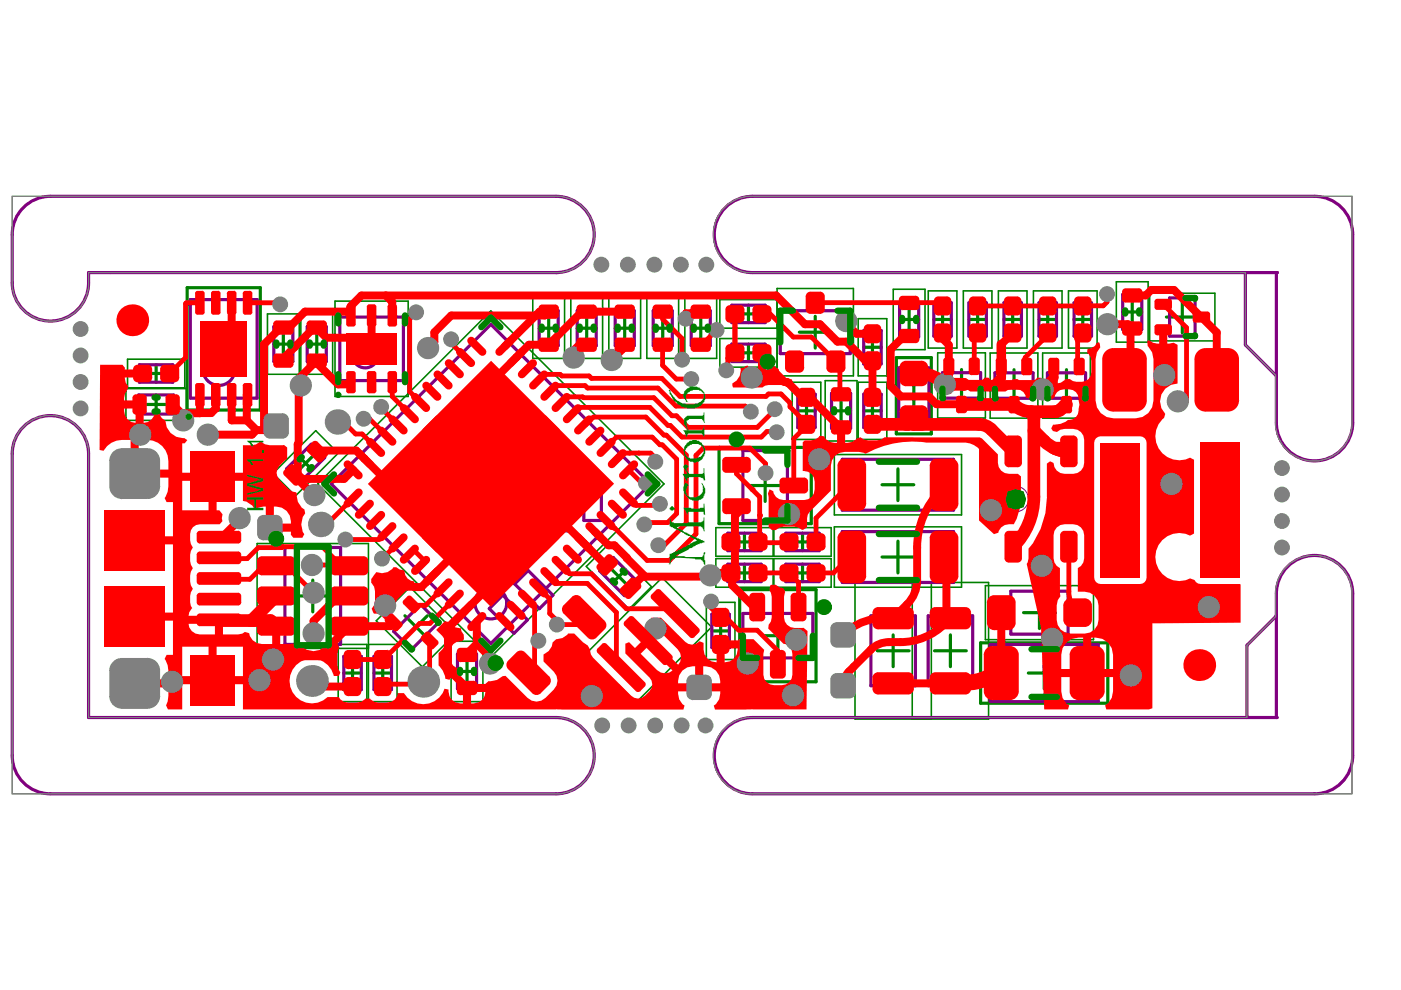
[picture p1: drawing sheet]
<svg xmlns="http://www.w3.org/2000/svg" width="297mm" height="210mm" viewBox="0 0 297 210" stroke-linecap="round" stroke-linejoin="round" font-family="sans-serif">
<g fill="none" stroke="#008000" stroke-width=".67">
<path d="M31.3 79.2h3.7M33.1 77.3v3.7M39.7 61h15.5v25.9h-15.5zM44.1 74h6.7M47.4 70.6v6.7M58.1 73h4M60.1 70.9v4.1M65.1 73h4.1M67.2 70.9v4.1M75.4 74h6.8M78.8 70.6v6.7M114.3 69.6h4.1"/>
<path d="M116.3 67.6v4M122.4 69.6h4M124.4 67.6v4M130.4 69.6h4.1M132.5 67.6v4M138.5 69.6h4M140.5 67.6v4M146.6 69.6h4M148.6 67.6v4M156.8 74.8h3.7M156.8 66.6h3.7M158.7 64.7v3.7"/>
<path d="M158.7 73v3.7M169.5 70.4h6.7M172.8 67.1v6.7M183.1 73.6h3.7M185 71.8v3.7M190 75.8h7.5v16.2h-7.5zM190.7 67.7h4.1M192.8 65.7v4.1M198 67.7h3.7M199.8 65.9v3.7M203.9 78.3v6.8M205.4 67.7h3.7"/>
<path d="M207.3 65.9v3.7M212.9 67.7h3.7M214.7 65.9v3.7M215 78.4v6.7M220.3 67.7h3.7M222.1 65.9v3.7M226.1 78.4v6.7M227.7 67.7h3.7M229.6 65.9v3.7M238 66.1h4.1M240.1 64.1v4.1M247.3 67.2h6.7"/>
<path d="M250.7 63.9v6.7M31.1 85.8h4M33.1 83.7v4.1M63.4 96.8l2.8 2.9M66.2 96.8l-2.8 2.9M152.5 94.9h19.5v16.1h-19.5zM162.2 99.6v6.7M169.1 87.1h3.7M171 85.3v3.7M176.3 87.1h4M178.3 85.1v4M183.1 87.1h3.7"/>
<path d="M185 85.3v3.7M190.4 99.4v6.7M190.5 83.9h6.5M193.7 80.7v6.4M200.5 81.7h6.7M211.6 81.7h6.8M222.7 81.7h6.8M101.7 100.2l4.8 4.8M106.5 100.2l-4.8 4.8M156 114.9h3.7M157.8 113.1v3.7M157.8 119.6v3.7"/>
<path d="M158.9 102.9h6.7M168.3 114.9h3.7M170.2 113.1v3.7M170.2 119.6v3.7M187 118.1h6.7M187 102.8h6.7M190.4 114.7v6.8M62.9 126.4h6.8M66.3 123v6.7M85.8 130.5l4.8 4.8M90.6 130.5l-4.8 4.8M129.8 120.8l2.8 2.9"/>
<path d="M132.6 120.8l-2.8 2.9M135 133.4l4.8 4.8M139.8 133.4l-4.8 4.8M150.9 133.8h3.7M152.8 131.9v3.7M156 121.5h3.7M156.8 125h16.2v19.6h-16.2zM161.6 134.8h6.7M164.9 131.4v6.8M168.3 121.5h3.7M186 138h6.7M189.4 134.6v6.8"/>
<path d="M198.1 138h6.8M201.5 134.6v6.8M207.9 136.3h27v12.8h-27zM217 129.9h6.8M220.4 126.5v6.8M221.4 139.3v6.8M72.9 142.7h3.7M74.7 140.8v3.8M79.3 142.7h3.7M81.1 140.8v3.8M97 142.4h4M99 140.3v4.1"/>
<path d="M218 142.7h6.8"/>
</g>
<g fill="none" stroke="#008000" stroke-width=".34">
<path d="M236.7 59.7h6.7v12.8h-6.7zM27 76.2h12.2v6h-12.2zM56.7 66.6h6.7v12.8h-6.7zM63.8 66.6h6.7v12.8h-6.7zM71 63.8h15.5v20.3h-15.5zM113 63.2h6.7v12.8h-6.7zM121 63.2h6.8v12.8h-6.8zM129.1 63.2h6.7v12.8h-6.7zM137.1 63.2h6.8v12.8h-6.8zM145.2 63.2h6.7v12.8h-6.7zM164.8 63.5h-12.2v6.1h12.2M164.8 71.8h-12.2v6h12.2"/>
<path d="M164.8 61.2h16.1v18.5h-16.1zM181.9 67.6h6.1v12.1h-6.1zM189.4 61.3h6.7v12.8h-6.7zM196.8 61.7h6.1v12.1h-6.1zM198.8 74.8h10.1v13.8h-10.1zM204.2 61.7h6.1v12.1h-6.1zM209.9 74.8h10.1v13.9h-10.1zM211.7 61.7h6v12.1h-6zM219.1 61.7h6.1v12.1h-6.1zM221.1 74.8h10.1v13.9h-10.1zM226.5 61.7h6.1v12.1h-6.1zM243.8 62.2h13.8v10.1h-13.8z"/>
<path d="M26.7 82.4h12.8v6.7h-12.8zM168 81h6v12.2h-6zM175 80.7h6.7v12.8h-6.7zM176.9 96.4h27v12.8h-27zM181.9 81h6.1v12.2h-6.1zM57.9 100.4l9-9.1 4.8 4.8-9 9zM67.4 102.6l36.7-36.7 36.7 36.7-36.7 36.7zM151.8 111.9h12.1v6h-12.1zM151.8 118.4h12.1v6.1h-12.1zM164.1 111.9h12.1v6h-12.1zM164.1 118.4h12.1v6.1h-12.1zM176.9 111.7h27v12.8h-27z"/>
<path d="M71.7 136.6h6.1v12.2h-6.1zM78.1 136.6h6.1v12.2h-6.1v-33.6h-23.6v22.3h23.6M79.8 131.6l7.1-7.1 9.8 9.7-7.2 7.2zM95.6 136h6.8v12.8h-6.8zM124.1 138.8l16.3-16.3 10.5 10.5-16.3 16.2zM124.3 120.1l4.8-4.8 9 9.1-4.7 4.8zM149.8 127.7h6v12.1h-6zM181.3 123.5h28.3v29h-28.3zM193.4 123.5v29M197.5 123.5v29M208.9 124.2h22.9v11.4h-22.9z"/>
</g>
<g fill="none" stroke="#800080" stroke-width=".67">
<path d="M23.3 57.8h-4.5v2.2M29.6 77.3h7v3.7h-7zM40.4 63.5h14.1v20.9h-14.1zM58.1 69.3h4v7.4h-4zM65.1 69.3h4.1v7.4h-4.1zM72 67.2h13.5v13.5h-13.5zM114.3 65.9h4.1v7.4h-4.1zM122.4 65.9h4v7.4h-4zM130.4 65.9h4.1v7.4h-4.1zM138.5 65.9h4v7.4h-4zM146.6 65.9h4v7.4h-4zM155.1 73h7.1v3.7h-7.1z"/>
<path d="M155.1 64.7h7.1v3.7h-7.1zM165.4 65.9h14.9v9.1h-14.9zM183.1 70.1h3.7v7.1h-3.7zM190.5 78h6.5v11.8h-6.5zM190.7 64h4.1v7.4h-4.1zM198 64.2h3.7v7.1h-3.7zM199.8 79h8.1v5.4h-8.1zM205.4 64.2h3.7v7.1h-3.7zM210.9 79.1h8.1v5.3h-8.1zM212.9 64.2h3.7v7.1h-3.7zM220.3 64.2h3.7v7.1h-3.7zM222.1 79.1h8.1v5.3h-8.1z"/>
<path d="M227.7 64.2h3.7v7.1h-3.7zM238 62.4h4.1v7.4h-4.1zM248 63.2h5.4v8.1h-5.4zM29.4 83.7h7.4v4.1h-7.4zM60.7 99.4l5.3-5.2 2.8 2.8-5.2 5.3zM157.5 95.5h9.4v14.9h-9.4zM169.1 83.6h3.7v7h-3.7zM176.3 83.4h4v7.4h-4zM178.6 97.4h23.6v10.8h-23.6zM183.1 83.6h3.7v7h-3.7zM60.4 116.1h11.8v20.5h-11.8zM70.2 102.6l33.9-33.8 33.8 33.8-33.8 33.8z"/>
<path d="M104.4 101.1h6.1v11.4h-6.1zM114.2 101.1h6.1v11.4h-6.1zM123.8 103.3h3.7v7.1h-3.7zM154.3 119.6h7.1v3.7h-7.1zM154.3 113.1h7.1v3.7h-7.1zM166.6 119.6h7.1v3.7h-7.1zM166.6 113.1h7.1v3.7h-7.1zM178.6 112.7h23.6v10.8h-23.6zM72.9 139.2h3.7v7h-3.7zM79.3 139.2h3.7v7h-3.7zM83.5 133.9l5.7-5.7 3.8 3.8-5.7 5.7zM97 138.7h4v7.4h-4z"/>
<path d="M103.7 129l2.9-2.8 5.2 5.2-2.8 2.9zM109.1 123.8l2.9-2.8 5.2 5.2-2.8 2.9zM127.2 121.1l2.8-2.9 5.3 5.2-2.9 2.9zM150.9 130.2h3.7v7.1h-3.7zM157.5 130.1h14.8v9.4h-14.8zM184.6 130.6h9.5v14.8h-9.5zM196.8 130.6h9.4v14.8h-9.4zM209.9 136.6h23v12.2h-23zM214.3 125.3h12.2v9.1h-12.2z"/>
<circle cx="46.4" cy="78.3" r="3.4"/>
<circle cx="77.4" cy="75.3" r="2.7"/>
<circle cx="104.1" cy="127.9" r="3.4"/>
</g>
<circle cx="215.4" cy="105.8" r="2.7" fill="none" stroke="#800080" stroke-width=".21"/>
<path d="M2.6 41.6h115.3a8.1 8.1 0 0 1 8.2 8.1 8.1 8.1 0 0 1-8.2 8.1h-99.1v2.2a8.1 8.1 0 0 1-8.1 8.1 8.1 8.1 0 0 1-8.1-8.1zM154.4 43.2l1.8-1 2.1-.6h128.3v48a8.1 8.1 0 0 1-8.1 8.2 8.1 8.1 0 0 1-8.1-8.2v-10.1l-6.4-6.4v-15.3h-104.6a8.1 8.1 0 0 1-7.8-5.5 8.1 8.1 0 0 1 2.8-9.1zM5.7 89.7a8.1 8.1 0 0 1 8.6-.8 8.1 8.1 0 0 1 4.5 7.3v55.9h99.1a8.1 8.1 0 0 1 8.2 8.1 8.1 8.1 0 0 1-8.2 8.1h-115.3v-72.1a7.8 7.8 0 0 1 3.1-6.5zM152.9 155.3a7.8 7.8 0 0 1 6.5-3.2h105v-15.3l6-6.1v-4.8a8.1 8.1 0 0 1 8.1-8.2 8.1 8.1 0 0 1 8.1 8.2v42.4h-127.2a8.1 8.1 0 0 1-7.4-4.5 8.1 8.1 0 0 1 .9-8.5z" fill="none" stroke="#808080" stroke-width=".21"/>
<g fill="#800080">
<circle cx="117.9" cy="57.8" r=".34"/>
<circle cx="270.6" cy="152.1" r=".34"/>
</g>
<path d="M264 73.1l6.6 6.6v.2M270.6 130.4v.2" fill="none" stroke="#800080" stroke-width=".67"/>
<circle cx="270.6" cy="57.8" r=".34" fill="#800080"/>
<path d="M23.3 57.8h94.6a8.1 8.1 0 0 0 8.1-8.1 8.1 8.1 0 0 0-8.1-8.1h-107.2a8.1 8.1 0 0 0-8.1 8.1v10.3a8.1 8.1 0 0 0 8.1 8.1 8.1 8.1 0 0 0 8.1-8.1M153.8 44a8.1 8.1 0 0 1 5.7-2.4h119.2a8.1 8.1 0 0 1 8.1 8.1v39.9a8.1 8.1 0 0 1-8.1 8.1 8.1 8.1 0 0 1-8.1-8.1v-31.8h-111.1a8.1 8.1 0 0 1-7.4-5 8.1 8.1 0 0 1 1.7-8.8zM264 57.8v15.3M5 90.5a8.1 8.1 0 0 1 8.8-1.8 8.1 8.1 0 0 1 5 7.5v55.9h99.1a8.1 8.1 0 0 1 8.1 8.1 8.1 8.1 0 0 1-8.1 8.1h-107.2a8.1 8.1 0 0 1-8.1-8.1v-64a8.1 8.1 0 0 1 2.4-5.7zM270.6 130.6l-6.2 6.2v15.3M153.8 154.5a8.1 8.1 0 0 1 5.7-2.4h111.1v-26.2a8.1 8.1 0 0 1 8.1-8.1 8.1 8.1 0 0 1 8.1 8.1v34.3a8.1 8.1 0 0 1-8.1 8.1h-119.2a8.1 8.1 0 0 1-7.4-5 8.1 8.1 0 0 1 1.7-8.8z" fill="none" stroke="#800080" stroke-width=".67"/>
<g fill="#f00">
<path d="M79.8 121.3a2.94 2.94 0 0 0 3.6-1h.6l.7 .4 1 .4a2.18 2.18 0 0 0 2.1 2.2l.1 1a.95 .95 0 0 1-1.1 .6 3.5 3.5 0 0 0-2.8 2.8l-.8 .7-1.1 .1-.6 .4 2.6 2.5-1.2 1.2-2.6-2.5h-1l-.5-1a4.9 4.9 0 0 0 0-5.5l-.1-.9z"/>
<path d="M157 78l.8-.1 .6-.4a2.6 2.6 0 0 0 2.3 .9v-3.6h1.7v3.6l1.3-.2 .5-.3 .9 .3a2.39 2.39 0 0 0 2.8 2.2l.2 .9a1.16 1.16 0 0 1-1.8 .5l-.7-.2h-2.7l-.7 .2-.6 .4h-6.2l-.1-.9a2.89 2.89 0 0 0 1.7-3.3z"/>
<path d="M94.3 131.7l.7 .2 3.1-3.1 1.2 1.2-2.9 2.9 1.3 .3 .1 .6 .5 .8 .1 .9-.4 .5a2.21 2.21 0 0 0-2.5 2.1v1.5a2.15 2.15 0 0 0 2.1 2.2v.8a2.8 2.8 0 0 0-2.4 1.5l-.8-.2a4.3 4.3 0 0 0-1.4-2.8v-2.6a2.35 2.35 0 0 0 .8-3.6l-1.3-1.4z"/>
<path d="M170.2 93.8l.4-.4 2.2-.2 .9-.8 1 .1a2.6 2.6 0 0 0 2.8 1.4v-3.3h1.7v3.3a2.6 2.6 0 0 0 2.4-.9l.8-.3a4.6 4.6 0 0 0 5.1 0h20.1l.6 .3 3.4 3.3v1.8a2.32 2.32 0 0 0 2.3 2.4h1.9l.7 .5v4.3a11 11 0 0 1-1.6 5.9 2.62 2.62 0 0 0-3.2 1.7l-1 .4-3.1-2.9v-15.2a4.3 4.3 0 0 0-3.3-1.4h-7.9a20.4 20.4 0 0 0-12.9 2.4 8.4 8.4 0 0 0-5.5-.2l-1 .7-.6 .9-.2 1.1v5.3l-4.5 4.5a4.9 4.9 0 0 0-.7 3.3l-.7 .5h-.3a5.1 5.1 0 0 0-5.5 0l-.8 .1-.7-.6v-6.4l-.2-.8 .4-.8 .7 .3a2.14 2.14 0 0 0 2.2 1.9h4.4a2.23 2.23 0 0 0 2.2-2.2v-1.7a2.26 2.26 0 0 0-2.5-2.2z"/>
<path d="M200.3 77.7h1.7v3.5l.7-.1 .9-.7 1-.1a3.4 3.4 0 0 0 4.3-.3l.8 .1 .3 .5 .8 .5 .6 .2v-3.6h1.7v3.6l.7-.2 .9-.7h1a3.4 3.4 0 0 0 4.3-.3h.8l.4 .5 .7 .5 .7 .2v-3.6h1.7v3.6l.6-.2 .9-.7h1a3.5 3.5 0 0 0 4 0 5.2 5.2 0 0 0 0-5.4l-.3-.1 .1-.9 .8-.2 .7-.5 .5-.6 .2-.2 .3 .2 .2 1-.7 1-.3 1.5v8.7a3.8 3.8 0 0 0 3.8 3.8h4.7a3.8 3.8 0 0 0 3.8-3.8v-8.7l-.3-1.5-1-1.3-.1-1.1 .5-.1 .8 .5 1.3 .2v-3h1.7v3l1.3-.2 .9 .4v8.2a3.8 3.8 0 0 0-3.5 2.4 3.8 3.8 0 0 0 .9 4.1l-.3 .8a5.1 5.1 0 0 0-1 6.7 5.1 5.1 0 0 0 6.5 1.7l.9 .5v15.6l-.9 .5a5.1 5.1 0 0 0-7.3 4.5 5.1 5.1 0 0 0 7.3 4.5l.9 .3a1.64 1.64 0 0 0 1.3 .9h8.4l.1 .1v8.1l-18.7 .2v18l-.7 .2h-9l-.3-.8 .6-.5 .8-1.1 .3-1.4v-3h-11v3l.3 1.4 .8 1.1 .6 .5-.3 .8h-5l-.7-17.3-3-13.5 .2-.4 .2-.8v-2.1a16.7 16.7 0 0 0 3.9-11v-7l.6-.5 .8 .4a2.31 2.31 0 0 0 2.3 2.3h1.8a2.32 2.32 0 0 0 2.4-2.4v-4.8a2.32 2.32 0 0 0-2.4-2.4h-1.8l-.9 .2-.7 .5-.9-.2-.3-.6 .4-.8h.4a4.4 4.4 0 0 0 2.7-1 2.03 2.03 0 0 0 2.3-2.3l.2-.9a5.6 5.6 0 0 0-.8-2.7 3.5 3.5 0 0 0-4 0l-.4 .7-.1 .4-.3 .3-4.7 .1-1.1-.4a1.9 1.9 0 0 0-1.9-1.6h-1.2l-.8 .1-.4 .3h-7.5a3.4 3.4 0 0 0-3.8 .1l-.3 .4h-2.1l-1.5-1.3 .4-.9 1-.4 .9 .3zM232.4 92.9l-.4 1v28.6a1.37 1.37 0 0 0 1.4 1.3h8.3a1.37 1.37 0 0 0 1.4-1.3v-28.6a1.37 1.37 0 0 0-1.4-1.4h-8.3zM224.1 111.8l-.5 .8-.2 .9v4.9l.2 .8 .5 .8 .6 .4v5l.1 1-.5 .9-.3 1.1v3a2.92 2.92 0 0 0 3 2.9h3a2.92 2.92 0 0 0 2.9-2.9v-3a2.92 2.92 0 0 0-2.9-2.9l-1.5-.1v-5l.7-.4 .5-.8 .2-.8v-4.9a2.32 2.32 0 0 0-2.4-2.3h-1.8l-.9 .1zM231.4 135.2v6.6h4.6v-3a3.8 3.8 0 0 0-4.6-3.6zM226.1 136.3l-.8 1.1-.3 1.4v3h4.6v-6.6h-1l-1.3 .3z"/>
<path d="M21.2 77.3h4.8l.5 .7v.3h3.7v1.7h-3.7l.2 1.1 .5 .9-.7 1.4-.2 1.5h3.3v.9h.9v3.9l.8-.2 .8-.6 .6-.8 .2-.9h.8a2.12 2.12 0 0 0 1.4 1.9 3.7 3.7 0 0 0 3.9 3.8l.7 .4-.5 .7h-.6v6.2h12.9v-5.8a4 4 0 0 0 3.8-.8l.9 .6 1 .2 3-.1 .7 .6v2.4a4.2 4.2 0 0 0-2.3 3l.2 .8 .5 .7 2 1.9 .6 .5 .8 .2 .2 .2a3.4 3.4 0 0 0 1.6 3.4l.2 .8-.5 .8-.3 1.6 .3 1.6 .3 .5-.4 .7h-1.9l-.5-.6v-.7h-4.5v-.8h-.8v-4.5l-1.7 .2-.6 .4-.6-.8-1.2-.8-.8-.2v-4.3h-5.6v6.3h.6l.7 .8-.2 .9 .2 .6-.6 .7h-4.2l-.8 .1-.7 .5-.4 .6a4.4 4.4 0 0 0 .4 3.7 4.1 4.1 0 0 0 0 4.4 4.1 4.1 0 0 0 0 4.3 4 4 0 0 0-.1 4.1l-.7 .9-.1 .8h6.4v.8h.9v3.1h3.2l.9-.2 .5-.3 1 .3a2.65 2.65 0 0 0 2.6 2.2h2.2v-3.7h1.7v3.7h2.2l1.1-.2 .5-.3 .6 1a3.7 3.7 0 0 0 5.9-.8l.3 .1 1.6 .2 .4 .9a5.2 5.2 0 0 0 .2 5.2l-.4 .7h-1l-.1-.1a4.8 4.8 0 0 0-6.5-3.2 4.8 4.8 0 0 0-2 7.1 4.8 4.8 0 0 0 7.2 .7h2.4l.4 .5a4.7 4.7 0 0 0 5.1 0l.1-.2h1.1l.8 .7a5 5 0 0 0 4.4-.5l.5-.8 .1-.5h1.3l.8 .9a4.7 4.7 0 0 0 7.8-1.9l.9 .2v.4a2.59 2.59 0 0 0 3.1 2.5v-3.2h.8v-.9h3.9l.7-.6 1.8-.2 1.2-.8 .6-.1 4.7 4.7 .8 .6 1.1 .2 1-.2 .8-.6 1.8-1.8a2.66 2.66 0 0 0 0-3.8l-2.2-2.2v-1.5a2.9 2.9 0 0 0 2-2.5l.8-.7 1.2-.2 1.2-1h1.4l1.8 1.9 .9 .6a2.46 2.46 0 0 1 .8 1.9l.4 .7 8.1 8.1a2.07 2.07 0 0 0 2.9 0l1.4-1.6 .2-.8-.2-.8-.4-.7-5.1-5.1v-2l.8-.3 1.2 1.2 4.4-4.4-1.2-1.2 .3-.8h2.1l5.1 5.1 .6 .4a2.09 2.09 0 0 0 2.4-.6l.9 .4v1.4a2.69 2.69 0 0 0 2.7 2.7v-3.8h.9v-.8h3.8v-.3h3.2l2.2 2.3-.2 .9v4.3l.2 .9 .5 .7 .7 .5a4.7 4.7 0 0 0 4.1-.5l.5-.7 .2-.9v-4.3l-.2-.9-.5-.7-.7-.5-.5-.1-3.2-3.2 .1-.8 .4-.7 .2-.9v-4.4l-.2-.8-.2-.4v-1l.3-.3h1l.8 .5 .7 .2 .3 .4 .2 .5-.3 .9v4.4l.2 .9 .5 .7 .7 .5 .9 .1h1.9l.8 .7-.2 16.6h-19.4l-.3-.8a3.1 3.1 0 0 0 1.4-3h-8.9l.2 1.7 .7 1 .4 .3-.2 .8h-93.4v-5.3h-12.9v5.3h-3l-.4-.8 .3-.9 .2-1.1v-1.9h-7.1v-1.7h7.1l-.2-3-.6-1.3 .4-.8h1.4v-7.3h-8.1v-1.7h8.1v-14.5h-8.1v-1.7h8.1v-7.2h-1.4l-.4-.9 .6-1.3 .2-3h-7.1v-.9h-.9v-7.1h-1.8a4.4 4.4 0 0 0-3.9 2.3l-.9-.2zM26.3 86.6a2.61 2.61 0 0 0 2.4 3.1v-3.1zM29.4 93.3v6.3h6.3a5.6 5.6 0 0 0-1.3-5 5.7 5.7 0 0 0-5-1.3zM38.6 101.9v6.3h5.6v-6.3zM58.1 107.4v3.6h3.6a3.2 3.2 0 0 0-3.6-3.6zM40 132.3a2.38 2.38 0 0 0 2.4 2.2h3.2v-2.2zM153.6 137.5v2.9a2.71 2.71 0 0 0 2.8-2.9zM138.6 135.8l5.2 5.1a2.37 2.37 0 0 0-.1-3.2l-3.5-3.5zM137.4 137l-1.6 1.6 3.5 3.5a2.38 2.38 0 0 0 3.3 .1zM45.9 137.1v6.3h5.6v-6.3zM38.6 137.1v6.3h5.6v-6.3zM149.1 141.3v3.6h3.6a3.2 3.2 0 0 0-3.6-3.6zM144.7 142.2l-.7 1-.2 1.7h3.6v-3.6l-1.7 .2zM99.9 146.7v2.4a2.61 2.61 0 0 0 3-2.4z"/>
</g>
<path d="M2.6 41.6h115.3a8.1 8.1 0 0 1 8.2 8.1 8.1 8.1 0 0 1-8.2 8.1h-99.1v2.2a8.1 8.1 0 0 1-8.1 8.1 8.1 8.1 0 0 1-8.1-8.1zM154.4 43.2l1.8-1 2.1-.6h128.3v48a8.1 8.1 0 0 1-8.1 8.2 8.1 8.1 0 0 1-8.1-8.2v-10.1l-6.4-6.4v-15.3h-104.6a8.1 8.1 0 0 1-7.8-5.5 8.1 8.1 0 0 1 2.8-9.1zM5.7 89.7a8.1 8.1 0 0 1 8.6-.8 8.1 8.1 0 0 1 4.5 7.3v55.9h99.1a8.1 8.1 0 0 1 8.2 8.1 8.1 8.1 0 0 1-8.2 8.1h-115.3v-72.1a7.8 7.8 0 0 1 3.1-6.5zM152.9 155.3a7.8 7.8 0 0 1 6.5-3.2h105v-15.3l6-6.1v-4.8a8.1 8.1 0 0 1 8.1-8.2 8.1 8.1 0 0 1 8.1 8.2v42.4h-127.2a8.1 8.1 0 0 1-7.4-4.5 8.1 8.1 0 0 1 .9-8.5z" fill="none" stroke="#808080" stroke-width=".21"/>
<g fill="none" stroke="#f00" stroke-width="1.7">
<path d="M59.8 69.2l-3.8 3.8M60.1 69.5h1.2M62.4 73.6l-2.3 2.4v.5M67.2 76.5v.5M69.2 71.6h7.2l2.4 2.4M76.6 62.7l-2.2 2.2M81.8 62.7l1.4 1.3M92.1 70.5v2l-1.3 1.3M114.4 66.1h.2M116.3 73.1h-4.1l-2.8 2.7M116.3 66.1l.2 .1M122.8 73.1h.8"/>
<path d="M123.3 66.1h7.6M132.1 73.1v.9l-2.4 2.3M42.4 83.7v3.9h2.4l.9-1M45.7 86.6h.1M45.7 83.7v2.9M49.1 83.7v5.4M56 91.1l-.1 .1M58.6 90.3l-.9 .9h-3.3M74.9 99.6l-1.9 1.9M77.3 97.2h.1M45.7 101.8h1.6M50.8 109.7v.5l-3.7 3.7"/>
<path d="M55.9 111.9h1.3M56.8 111.2v.7M115.7 102.6v4.4M123.7 115.1l4.7 4.7M126.1 112.7l2.9 2.9h1.3l2.6 2.7M58.6 139.1l-.7 .7M71.8 126.4h2.3M83.5 132.1l-.7 .7M89.3 124.5l-3.5-.1-4.1 4M104.1 124l-9.1 9.1M67.5 145.6h7.4M95 141.8l4 4.1"/>
</g>
<g fill="none" stroke="#f00" stroke-width="1">
<path d="M39.5 64.2h2.9M95.6 72.7l3.1 3.1M119.1 79.7l-.3-.3h-3.4l-1.2 1.2M124.9 79.7l.5 .5M71.5 89.5h1.3l2.6 2.5h1.4M77.1 88.8h1.2M80.8 86.3v.2l3.6 3.6M83.2 84.1l3.6 3.6M86.9 83l2.3 2.3M117.8 81.8l-1.2 1.2M120.2 84.1l-1.2 1.2M123.5 84.1l.2 .2"/>
<path d="M124.1 81.8l.5 .5M125.8 88.4l-1.7 1.7h-.4M133.3 99.6h.3M133.5 96.1h-1.4l-1.2 1.1M133.5 96.1h.1M55.9 120h4.9M59.9 115.9l-.1 .2h-5M67.3 109.9l.4 .3h2.6M68.3 115.9l3.9 3.9h1.7l.2 .2h-1.7M73 114.4h.1M84.4 115.1l-3.8 3.8M86.8 117.5l.7-.7h.4l2.2 2.2-.9 .9"/>
<path d="M129.2 111l.9 1h.2M87.3 128.3h2.9M89 132.2h2.2M111.8 127l1.5 1.5M114.2 124.6l2.3 2.4v3.1l1.6 1.5v.8M123.9 130.8l-1.6 1.6M124.5 123.7l6.2 6.1M91.1 143.2l-1.9 1.9h-6.8M112.1 142.6h1.2M130.7 141.5h1"/>
</g>
<path d="M57.4 131.6l1.2 1.2" fill="none" stroke="#f00" stroke-width="2.7"/>
<circle cx="130.9" cy="66.1" r=".84" fill="#f00"/>
<g fill="none" stroke="#f00" stroke-width="1">
<path d="M140.5 73.1v4.4l2.9 2.9h3.2M144.6 71.8v4.3M145.3 66.1l-.1 .1 .2 .2M135.5 96.1h2.4l1.9 1.8M136.9 88.4l3.9 3.9h.5M137.8 86.4l3.8 3.8h.5l2.5 2.5M138.3 92.7l1.6 1.6h.5M138.6 84.3l3.9 3.9h.9l2.5 2.4M139.5 82.3l3.8 3.8M136.9 102.4l-.1 .4h-.4M139.6 115.6h.1M139.9 106.8l-.3 .4"/>
<path d="M141.6 110.8h-4.1l-.4 .4h-.5M145.5 110.9l-4.6 4.7h-1.3M147.6 113.2l-5.6 5.6h-4.8M161.1 109.3v5.8M142.1 129.1l1.1 1M150.8 127.5v1.4l2 2h1.1l2.7 2.7h3.9"/>
</g>
<path d="M155.2 124.1l5.7 5.6" fill="none" stroke="#f00" stroke-width="1.7"/>
<g fill="#f00">
<circle cx="161.1" cy="109.3" r=".51"/>
<circle cx="161.6" cy="121.5" r=".51"/>
<circle cx="155.8" cy="114.9" r=".84"/>
</g>
<path d="M156.2 98.6v1.9l3.3 3.3" fill="none" stroke="#f00" stroke-width="1"/>
<circle cx="159.5" cy="103.8" r=".51" fill="#f00"/>
<g fill="none" stroke="#f00" stroke-width="1">
<path d="M155.8 68.1v6.7M155.8 74.5h.1M155.8 66.6h.1M155.8 74.5l-1.5 1.5v2M168.2 71.5h3.8M172.8 64.2h.1M158 86.1l1.2 1.2M162.9 83.5h2.7l1.9 1.9v.9l3.8 3.7-3 3M164.2 86.9h.1M164.6 91.5l.1 .1M159.5 103.8l1.6 1.6M167.3 114.9l-.2 .2"/>
<path d="M173 109.8v5.1M180.1 118.1l-3.4 3.4M164.9 138v2.8M169 129.1l.6 .6M169.3 123.5v5.2"/>
</g>
<path d="M170.7 68.7h3.2M177.6 72.4h1.8l4.1 4.1h1.5M179.4 68.4v.2l2.2 2.2h3.4M170.2 84.2h1.5M185 83.3l.1 .1M185.1 83.4h.1M184.6 137.7l-4.6 4.7M178.7 145.3v.1" fill="none" stroke="#f00" stroke-width="1.7"/>
<circle cx="201.5" cy="144.9" r=".84" fill="#f00"/>
<path d="M199.8 70.6v1.2l1.4 1.3v4.6M191 84.1h5.9l1.7 1.6M200.7 102.8l-1.2 1.2M201.5 131.1l-1.1 1.1" fill="none" stroke="#f00" stroke-width="1.7"/>
<path d="M199.1 64.2l.7 .7M200.7 118.1v2.2" fill="none" stroke="#f00" stroke-width="1"/>
<path d="M193.7 79.2h1.1M192.4 90l1.3-1.4v1.4" fill="none" stroke="#f00" stroke-width="2.7"/>
<circle cx="212.3" cy="142.7" r=".84" fill="#f00"/>
<path d="M212.3 73v7.1M223.4 77.7v2.4" fill="none" stroke="#f00" stroke-width="2"/>
<g fill="none" stroke="#f00" stroke-width="1.7">
<path d="M49.1 64.2v8.1M64.7 66.1l-3.4 3.4M67.2 77l4.5 4.5h2.2l.5-.5M74.4 64.9v2l-.8-.8M78.8 66.9v7.1M83.2 64v2.9M114.4 66.1l-.8 .8M114.6 66.1l-.8 .8h1.7l.8-.8M164.6 62.7l6.1 6M185 76.5v6.8M214.7 70.6l-2.4 2.4M234.8 68.7h4.3l1 .9-.4 .4"/>
<path d="M240.1 62.6h2.8M63.3 94l-.2 .2v7.4M63.8 81.7l-.5 .5M67.3 95.7l.2-.2h8l1.8 1.7M166.4 81h.5l3.3 3.2M157.8 107.3l-2 2v12.2M194.5 116.1v6.9M74.1 132.8l-6.4 6.3M95 133.1v8.7M101.1 131.8v4.7M101.1 136.5l2.5 2.5M101.1 136.5l-2.5 2.5"/>
<path d="M136.2 122.3h.6M151.4 121.5h3.8v2.6M200.7 120.3v11.6"/>
</g>
<g fill="none" stroke="#f00" stroke-width="1">
<path d="M88.2 66.2l-1.3 1.4v15.4M140.5 66.1v1.6l4.1 4.1M145.4 66.4v1.2M155.8 66.6v7.9M163.3 66.6l4.9 4.9M178.1 77.5v5.4M207.3 70.6l-.7 .7v6.4M207.3 64.9h7.4M220.4 64.9h9.2M221.7 70.6v.9M229.6 64.9h.1M229.6 64.8v.1"/>
<path d="M229.8 70.9l-1.3 1.3v5.5M234.7 62.3v1.7l-.8 .8M83.2 81v3.1M130.7 92.7l-2.2 2.2M140.3 80.2l3.9 3.9M140.4 94.3l3.1 3v11.6l-1.9 1.9M141.3 92.3l4.2 4.2v14.4M147.6 96.5v16.7M149.1 95h9.9M168.3 93v9.9M251.6 85.1l-.7 .7-.3-.4h-.5M74.9 105.6l-4.6 4.6"/>
<path d="M161.1 105.4v3.9M89 132.2l-7.7 7.6M113.7 135.5l.4 .4M116.6 122.3l1.4 1.4M125.4 121.6l7.4 7.5M130.7 129.8v11.7M167.3 121.5l2 2M227.6 129l.9 .9M228.5 129.9h.1"/>
</g>
<path d="M210.2 91.1l4.6 4.6M218.6 87.3h5.1M225.8 85.9l-.9 .9" fill="none" stroke="#f00" stroke-width="2.7"/>
<circle cx="214.8" cy="95.7" r="1.35" fill="#f00"/>
<path d="M212.3 80.1l-1.5 1.5M223.4 80.1l-1.5 1.5-17.5-.1" fill="none" stroke="#f00" stroke-width="2"/>
<path d="M184.6 90h7.8M193.7 90h13.9M200.3 81.5h4.1M203.9 85.8h10.7M219.2 91.3l2.2 2.3M219.2 88.7v16.6M223.6 95h1.4M47.1 131.6h10.3M58.6 126.4l-5.3 5.2" fill="none" stroke="#f00" stroke-width="2.7"/>
<g fill="none" stroke="#f00" stroke-width="1">
<path d="M39.5 64.2l-.2 .2v11.4l-3.3 3.4M52.5 64.2h6.9M119.1 79.7h5.8M145.3 66.1h3.6M151.9 70l-3 3.1M161.6 66.6h1.7M172 71.5l6.1 6M172.8 64.2h26.3M214.7 64.9h7.4M221.7 71.5l-4.3 4.3v1.9M229.6 64.8h4.3M246.6 64.5l5 5v15.6"/>
<path d="M76.8 92l2.8 2.9M78.3 88.8l3.7 3.7M117.8 81.8h6.3M120.2 84.1h3.3M123.7 84.3h14.9M124.6 82.3h14.9M125.4 80.2h14.9M125.8 88.4h11.1M130.7 92.7h7.6M133.3 99.6l3.1 3.2M133.5 96.1h2M137.8 86.4h-15.1l-1.3 1.3"/>
<path d="M143.3 86.1h14.7M149.1 95l-1.5 1.5M159 95l3.3 3.3v2M162.9 83.5l-.5 .6h-18.2M164.2 86.9l-3.6 3.7h-14.7M164.6 91.5h-2l-1.2 1.2h-16.8M54.8 116.1l-2.4 2.3h-5.3M55.9 120l-2.9 2.8h-5.9M59.9 115.9h8.4M60.8 120l5.7 5.7M66.1 119.8h6.1M82 112.7l-1.6 1.7h-7.4"/>
<path d="M119 119.9l1.7 1.7h4.7M130.3 112l6.9 6.8M133.3 105.6l1.5 1.6h4.8M161.1 115.1h6M180.1 102.8l-7.1 7M226.6 115.9v9.5M74.9 139.8h6.4M91.1 136v7.2M93.9 124.6l-3.7 3.7M96.3 127l-5.1 5.2M113.3 128.5v14.1M118 123.7h6.5"/>
<path d="M118.1 132.4h4.2M132.8 129.1h9.3M160.5 133.6l4.4 4.4M161.6 121.5h5.7M173 121.5h3.7"/>
</g>
<g fill="none" stroke="#f00" stroke-width="1.7">
<path d="M56 73v18.1M64.7 66.1h8.9M67.2 76.5l-3.9 3.8M69.2 71.6l-2.4-2.3-4.4 4.3M76.6 62.7h88M92.1 70.5l3.6-3.6h17.9l-6.5 6.5M109.4 75.8l-5.3 5.3v9.9M122.8 73.1l-2.3 2.4 .4 .3M123.3 66.1l-7 7M161.6 74.5v1.7l4.8 4.8M173.9 68.7l3.7 3.7M191.7 71.2l-2.9 2.9v7.8l2.2 2.2"/>
<path d="M239.7 70v10.8l-1.3 1.3M242.9 62.6l1.2-1.1h4.8l9.1 9v10M254.7 67.2h.1M36.6 85.8l1.9 1.8h3.9M49.1 89.1h3.2M52.3 89.1l2.1 2.1-1 1h-9.3M52.5 83.7h-.2v5.4M63.3 82.2v11.8M77.3 97.2l4.8 4.9M171.7 84.2l6.4 6.4M198.6 85.7l5.3 .1M63.1 101.6l3.4 3.4h.2"/>
<path d="M63.3 101.5h9.7M99.7 114.1l-10.4 10.4M115.7 107l8 8.1M132.9 118.3l3.9 4h13.9M58.6 139.1h9.1M71.8 126.4l-5.3 5.3v2.4M74.1 132.8h8.7M136.2 122.3l-2.5 2.4M188.5 136.1h2.4M192.3 128.1l-2.9 3h-2.1M212.3 129.9v12.8M189.4 144.9h12.1"/>
</g>
<g fill="#f00">
<path d="M233.4 93.9h8.3v28.6h-8.3z" fill-rule="evenodd"/>
<path d="M254.5 93.8h8.4v28.7h-8.4z" fill-rule="evenodd"/>
</g>
<path d="M199.5 104a17.1 17.1 0 0 0-5 12.1M187.3 131.1a12.1 12.1 0 0 0-8.6 3.5M188.5 136.1l-1.2 .2-1.2 .4-1.5 1M194.5 123a7.3 7.3 0 0 1-2.2 5.1M200.4 132.2a13.4 13.4 0 0 1-9.5 3.9M180 142.4a4.3 4.3 0 0 0-1.3 3" fill="none" stroke="#f00" stroke-width="1.7"/>
<path d="M194.8 79.2a7.8 7.8 0 0 1 5.5 2.3M207.6 90l1.4 .3 1.2 .8M215 85.8l1.4 1 1.6 .5a1.09 1.09 0 0 1 1.2 1v.4M221.4 93.6a7.3 7.3 0 0 0 5.2 2.1M223.6 95l1.4 .5 1.6 .2M224.9 86.8l-.5 .4-.7 .1M225 95l.7 .1 .9 .6M226.1 85.8l-.3 .1M219.2 105.3a14.9 14.9 0 0 1-4.4 10.6" fill="none" stroke="#f00" stroke-width="2.7"/>
<path d="M226.6 125.4l.2 1.4 .4 1.4 1.3 1.7M228.5 129.9h.1" fill="none" stroke="#f00" stroke-width="1"/>
<path d="M212.2 141.7a10.4 10.4 0 0 1-7.3 3" fill="none" stroke="#f00" stroke-width="3.4"/>
<g fill="#808080">
<path d="M58.6 109.2v1.3zM58.6 109.2a1.35 1.35 0 0 1 1.3 1.3h-1.3z"/>
<path d="M54.5 110.5h1.4zM54.8 109.7l.6-.5h.5v1.3h-1.4z"/>
<path d="M55.9 113.2v1.4zM54.5 113.2h1.4v1.4a1.35 1.35 0 0 1-1.4-1.4z"/>
<path d="M58.6 113.2h1.3zM58.6 113.2h1.3a1.35 1.35 0 0 1-1.3 1.4z"/>
<path d="M59.9 91.7h1.4zM59.9 91.7h1.4a1.35 1.35 0 0 1-1.4 1.3z"/>
<path d="M59.9 87.6v1.4zM59.9 87.6a1.35 1.35 0 0 1 1.4 1.4h-1.4z"/>
<path d="M55.9 89h1.3zM56.1 88.2l.7-.5 .4-.1v1.4h-1.3z"/>
<path d="M57.2 91.7v1.3zM55.9 91.7h1.3v1.3a1.35 1.35 0 0 1-1.3-1.3z"/>
<path d="M180.1 142.7v1.3zM180.1 142.7a1.35 1.35 0 0 1 1.3 1.3h-1.3z"/>
<path d="M176 144h1.4zM176.3 143.3l.7-.5 .4-.1v1.3h-1.3z"/>
<path d="M177.4 146.7v1.4zM176.1 146.7h1.3v1.4a1.35 1.35 0 0 1-1.3-1.4z"/>
<path d="M180.1 146.7h1.3zM180.1 146.7h1.3a1.35 1.35 0 0 1-1.3 1.4z"/>
<path d="M149.6 143v1.4zM149.6 143a1.35 1.35 0 0 1 1.3 1.4h-1.3z"/>
<path d="M145.5 144.4h1.4zM145.8 143.6l.7-.5 .4-.1v1.4h-1.4z"/>
<path d="M146.9 147.1v1.3zM145.5 147.1h1.4v1.3a1.35 1.35 0 0 1-1.4-1.3z"/>
<path d="M149.6 147.1h1.3zM149.6 147.1h1.3a1.35 1.35 0 0 1-1.3 1.3z"/>
<path d="M31.3 95v2.7zM31.3 95a2.7 2.7 0 0 1 2.6 2.7h-2.6z"/>
<path d="M23.2 97.7h2.7zM23.8 96a2.69 2.69 0 0 1 2.1-1v2.7h-2.7v-.6z"/>
<path d="M25.9 103.1v2.7zM23.2 103.1h2.7v2.7a2.7 2.7 0 0 1-2.7-2.7z"/>
<path d="M31.3 103.1h2.6zM31.3 103.1h2.6a2.7 2.7 0 0 1-2.6 2.7z"/>
<path d="M176 133.3h1.4zM176.3 132.5l.7-.5 .4-.1v1.4h-1.3z"/>
<path d="M177.4 136v1.3zM176.1 136h1.3v1.3a1.35 1.35 0 0 1-1.3-1.3z"/>
<path d="M180.1 136h1.3zM180.1 136h1.3a1.35 1.35 0 0 1-1.3 1.3z"/>
<path d="M180.1 131.9v1.4zM180.1 131.9a1.35 1.35 0 0 1 1.3 1.4h-1.3z"/>
<path d="M31.3 139.5v2.7zM31.3 139.5a2.7 2.7 0 0 1 2.6 2.7h-2.6z"/>
<path d="M23.2 142.2h2.7zM23.8 140.5a2.69 2.69 0 0 1 2.1-1v2.7h-2.7v-.6z"/>
<path d="M25.9 147.6v2.7zM23.2 147.6h2.7v2.7a2.7 2.7 0 0 1-2.7-2.7z"/>
<path d="M31.3 147.6h2.6zM31.3 147.6h2.6a2.7 2.7 0 0 1-2.6 2.7z"/>
<circle cx="36.5" cy="144.6" r="2.36"/>
<circle cx="139" cy="133.3" r="2.36"/>
<circle cx="144.4" cy="56.1" r="1.69"/>
<circle cx="138.7" cy="56.1" r="1.69"/>
<circle cx="133.1" cy="56.1" r="1.69"/>
<circle cx="127.5" cy="56.1" r="1.69"/>
<circle cx="127.7" cy="153.8" r="1.69"/>
<circle cx="133.3" cy="153.8" r="1.69"/>
<circle cx="138.9" cy="153.8" r="1.69"/>
<circle cx="144.5" cy="153.8" r="1.69"/>
<circle cx="271.8" cy="116.1" r="1.69"/>
<circle cx="271.8" cy="110.5" r="1.69"/>
<circle cx="271.8" cy="104.9" r="1.69"/>
<circle cx="271.8" cy="99.2" r="1.69"/>
<circle cx="17.1" cy="86.6" r="1.69"/>
<circle cx="17.1" cy="81" r="1.69"/>
<circle cx="17.1" cy="75.4" r="1.69"/>
<circle cx="17.1" cy="69.8" r="1.69"/>
<circle cx="66.5" cy="125.7" r="2.36"/>
<circle cx="162.3" cy="100.3" r="1.69"/>
<circle cx="139.9" cy="106.8" r="1.69"/>
<circle cx="167.3" cy="109" r="2.36"/>
<circle cx="146.6" cy="80.4" r="1.69"/>
<circle cx="103.4" cy="122.8" r="2.36"/>
<circle cx="104.4" cy="82.4" r="2.36"/>
<circle cx="116.5" cy="93" r="2.36"/>
<circle cx="129.7" cy="76.3" r="2.36"/>
<circle cx="95.6" cy="71.9" r="1.69"/>
<circle cx="179.4" cy="68.1" r="2.36"/>
<circle cx="47.4" cy="74" r="2.36"/>
<circle cx="78.8" cy="74" r="2.36"/>
<circle cx="59.4" cy="64.5" r="1.69"/>
<circle cx="239.8" cy="143.2" r="2.36"/>
<circle cx="223.1" cy="135.5" r="2.36"/>
<circle cx="256.3" cy="128.7" r="2.36"/>
<circle cx="136.6" cy="111.2" r="1.69"/>
<circle cx="139.6" cy="115.6" r="1.69"/>
<circle cx="210.1" cy="108.2" r="2.36"/>
<circle cx="248.4" cy="102.6" r="2.36"/>
<circle cx="136.9" cy="102.4" r="1.69"/>
<circle cx="173.7" cy="97.4" r="2.36"/>
<circle cx="158.5" cy="140.7" r="2.36"/>
<circle cx="103.9" cy="140.7" r="2.36"/>
<circle cx="118.1" cy="132.4" r="1.69"/>
<circle cx="114.1" cy="135.9" r="1.69"/>
<circle cx="168.8" cy="135.6" r="2.36"/>
<circle cx="125.5" cy="147.6" r="2.36"/>
<circle cx="150.8" cy="127.5" r="1.69"/>
<circle cx="150.6" cy="122" r="2.36"/>
<circle cx="55" cy="144.2" r="2.36"/>
<circle cx="168.1" cy="147.4" r="2.36"/>
<circle cx="80.8" cy="86.3" r="1.69"/>
<circle cx="77.1" cy="88.8" r="1.69"/>
<circle cx="66.5" cy="134.3" r="2.36"/>
<circle cx="81.7" cy="128.4" r="2.36"/>
<circle cx="81" cy="118.4" r="1.69"/>
<circle cx="63.8" cy="81.7" r="2.36"/>
<circle cx="90.8" cy="73.8" r="2.36"/>
<circle cx="88.2" cy="66.2" r="1.69"/>
<circle cx="82.7" cy="102.3" r="2.36"/>
<circle cx="73.2" cy="114.4" r="1.69"/>
<circle cx="66.1" cy="119.8" r="2.36"/>
<circle cx="66.7" cy="105" r="2.36"/>
<circle cx="106.8" cy="94.7" r="2.36"/>
<circle cx="200.3" cy="81.5" r="2.36"/>
<circle cx="220.9" cy="120" r="2.36"/>
<circle cx="29.7" cy="92.2" r="2.36"/>
<circle cx="44.1" cy="92.2" r="2.36"/>
<circle cx="38.8" cy="89.1" r="2.36"/>
<circle cx="50.8" cy="109.9" r="2.36"/>
<circle cx="57.9" cy="139.8" r="2.36"/>
<circle cx="151.9" cy="70" r="1.69"/>
<circle cx="154" cy="78.5" r="1.69"/>
<circle cx="164.3" cy="86.8" r="1.69"/>
<circle cx="138.9" cy="97.9" r="1.69"/>
<circle cx="159.4" cy="80" r="2.36"/>
<circle cx="221.1" cy="82.6" r="2.36"/>
<circle cx="145.4" cy="67.6" r="1.69"/>
<circle cx="144.6" cy="76.3" r="1.69"/>
<circle cx="121.6" cy="75.8" r="2.36"/>
<circle cx="164.7" cy="91.6" r="1.69"/>
<circle cx="159.2" cy="87.3" r="1.69"/>
<circle cx="249.7" cy="85.1" r="2.36"/>
<circle cx="234.7" cy="62.3" r="1.69"/>
<circle cx="234.8" cy="68.7" r="2.36"/>
<circle cx="246.8" cy="79.5" r="2.36"/>
<circle cx="149.6" cy="153.8" r="1.69"/>
<circle cx="149.8" cy="56.1" r="1.69"/>
<circle cx="71.5" cy="89.5" r="2.7"/>
<circle cx="89.7" cy="144.6" r="3.4"/>
<circle cx="66.1" cy="144.4" r="3.4"/>
<circle cx="68" cy="111.2" r="2.7"/>
</g>
<g fill="#808080">
<path d="M54.5 110.5l1.4-1.3h2.7l1.3 1.3v2.7l-1.3 1.4h-2.7l-1.4-1.4z" fill-rule="evenodd"/>
<path d="M55.9 89l1.3-1.4h2.7l1.4 1.4v2.7l-1.4 1.3h-2.7l-1.3-1.3z" fill-rule="evenodd"/>
<path d="M176 144l1.4-1.3h2.7l1.3 1.3v2.7l-1.3 1.4h-2.7l-1.4-1.4z" fill-rule="evenodd"/>
<path d="M145.5 144.4l1.4-1.4h2.7l1.3 1.4v2.7l-1.3 1.3h-2.7l-1.4-1.3z" fill-rule="evenodd"/>
<path d="M25.9 95h5.4l2.6 2.7v5.4l-2.6 2.7h-5.4l-2.7-2.7v-5.4z" fill-rule="evenodd"/>
<path d="M176 133.3l1.4-1.4h2.7l1.3 1.4v2.7l-1.3 1.3h-2.7l-1.4-1.3z" fill-rule="evenodd"/>
<path d="M25.9 139.5h5.4l2.6 2.7v5.4l-2.6 2.7h-5.4l-2.7-2.7v-5.4z" fill-rule="evenodd"/>
</g>
<g fill="#f00">
<path d="M35.1 84.4l.8-.8h1.5l.7 .8v2.8l-.7 .7h-1.5l-.8-.7z" fill-rule="evenodd"/>
<path d="M28.1 84.4l.7-.8h1.6l.7 .8v2.8l-.7 .7h-1.6l-.7-.7z" fill-rule="evenodd"/>
<path d="M42.4 125.7h8.1l.6 .7v1.3l-.6 .7h-8.1l-.7-.7v-1.3z" fill-rule="evenodd"/>
<path d="M41.7 130.7l.7-.6h8.1l.6 .6v1.4l-.6 .7h-8.1l-.7-.7z" fill-rule="evenodd"/>
<path d="M42.4 116.9h8.1l.6 .7v1.3l-.6 .7h-8.1l-.7-.7v-1.3z" fill-rule="evenodd"/>
<path d="M42.4 112.5h8.1l.6 .7v1.4l-.6 .6h-8.1l-.7-.6v-1.4z" fill-rule="evenodd"/>
<path d="M40.4 95.7h9.4v10.8h-9.4z" fill-rule="evenodd"/>
<path d="M41.4 62.2l.5-.5h1l.5 .5v4l-.5 .5h-1l-.5-.5z" fill-rule="evenodd"/>
<path d="M44.7 62.2l.5-.5h1.1l.5 .5v4l-.5 .5h-1.1l-.5-.5z" fill-rule="evenodd"/>
<path d="M48.1 62.2l.5-.5h1l.5 .5v4l-.5 .5h-1l-.5-.5z" fill-rule="evenodd"/>
<path d="M55.5 124.3h6.1l1 1v2.1l-1 1h-6.1l-1-1v-2.1z" fill-rule="evenodd"/>
<path d="M55.5 130.7h6.1l1 1v2.1l-1 1h-6.1l-1-1v-2.1z" fill-rule="evenodd"/>
<path d="M60.3 99.7l1-1.1h1.1l2 2v1.1l-1.1 1.1h-1.1l-1.9-2z" fill-rule="evenodd"/>
<path d="M57.9 68.7l.8-.8h2.8l.7 .8v1.5l-.7 .8h-2.8l-.8-.8z" fill-rule="evenodd"/>
<path d="M57.9 75.7l.8-.8h2.8l.7 .8v1.5l-.7 .8h-2.8l-.8-.8z" fill-rule="evenodd"/>
<path d="M72.9 138.7l.9-.9h1.9l.9 .9v2.2l-.9 1h-1.9l-.9-1z" fill-rule="evenodd"/>
<path d="M72.9 144.5l.9-1h1.9l.9 1v2.2l-.9 .9h-1.9l-.9-.9z" fill-rule="evenodd"/>
<path d="M70 131.7l1-1h6.1l1 1v2.1l-1 1h-6.1l-1-1z" fill-rule="evenodd"/>
<path d="M70 125.3l1-1h6.1l1 1v2.1l-1 1h-6.1l-1-1z" fill-rule="evenodd"/>
</g>
<g fill="#f00">
<path d="M35.1 84.4h.8zM35.3 83.8l.6-.2v.8h-.8z"/>
<path d="M35.9 87.2v.7zM35.1 87.2h.8v.7a.76 .76 0 0 1-.8-.7z"/>
<path d="M37.4 87.2h.7zM37.4 87.2h.7a.76 .76 0 0 1-.7 .7z"/>
<path d="M37.4 83.6v.8zM37.4 83.6a.76 .76 0 0 1 .7 .8h-.7z"/>
<path d="M28.1 84.4h.7zM28.3 83.8l.5-.2v.8h-.7z"/>
<path d="M28.8 87.2v.7zM28.1 87.2h.7v.7a.76 .76 0 0 1-.7-.7z"/>
<path d="M30.4 87.2h.7zM30.4 87.2h.7a.76 .76 0 0 1-.7 .7z"/>
<path d="M30.4 83.6v.8zM30.4 83.6a.76 .76 0 0 1 .7 .8h-.7z"/>
<path d="M50.5 125.7v.7zM50.5 125.7a.67 .67 0 0 1 .6 .7h-.6z"/>
<path d="M41.7 126.4h.7zM41.9 125.9l.5-.2v.7h-.7z"/>
<path d="M42.4 127.7v.7zM41.7 127.7h.7v.7a.67 .67 0 0 1-.7-.7z"/>
<path d="M50.5 127.7h.6zM50.5 127.7h.6a.67 .67 0 0 1-.6 .7z"/>
<path d="M50.5 130.1v.6zM50.5 130.1a.67 .67 0 0 1 .6 .6h-.6z"/>
<path d="M41.7 130.7h.7zM41.9 130.3l.5-.2v.6h-.7z"/>
<path d="M42.4 132.1v.7zM41.7 132.1h.7v.7a.67 .67 0 0 1-.7-.7z"/>
<path d="M50.5 132.1h.6zM50.5 132.1h.6a.67 .67 0 0 1-.6 .7z"/>
<path d="M50.5 116.9v.7zM50.5 116.9a.67 .67 0 0 1 .6 .7h-.6z"/>
<path d="M41.7 117.6h.7zM41.9 117.1l.5-.2v.7h-.7z"/>
<path d="M42.4 118.9v.7zM41.7 118.9h.7v.7a.67 .67 0 0 1-.7-.7z"/>
<path d="M50.5 118.9h.6zM50.5 118.9h.6a.67 .67 0 0 1-.6 .7z"/>
<path d="M50.5 112.5v.7zM50.5 112.5a.67 .67 0 0 1 .6 .7h-.6z"/>
<path d="M41.7 113.2h.7zM41.9 112.7l.5-.2v.7h-.7z"/>
<path d="M42.4 114.6v.6zM41.7 114.6h.7v.6a.67 .67 0 0 1-.7-.6z"/>
<path d="M50.5 114.6h.6zM50.5 114.6h.6a.67 .67 0 0 1-.6 .6z"/>
<path d="M42.9 61.7v.5zM42.9 61.7l.4 .2 .1 .3h-.5z"/>
<path d="M41.4 62.2h.5zM41.4 61.9l.5-.2v.5h-.5z"/>
<path d="M41.9 66.2v.5zM41.4 66.2h.5v.5l-.5-.2z"/>
<path d="M42.9 66.2h.5zM42.9 66.2h.5l-.1 .3-.4 .2z"/>
<path d="M46.3 61.7v.5zM46.3 61.7l.4 .2 .1 .3h-.5z"/>
<path d="M44.7 62.2h.5zM44.8 61.9l.4-.2v.5h-.5z"/>
<path d="M45.2 66.2v.5zM44.7 66.2h.5v.5l-.4-.2z"/>
<path d="M46.3 66.2h.5zM46.3 66.2h.5l-.1 .3-.4 .2z"/>
<path d="M49.6 61.7v.5zM49.6 61.7l.5 .2v.3h-.5z"/>
<path d="M48.1 62.2h.5zM48.2 61.9l.4-.2v.5h-.5z"/>
<path d="M48.6 66.2v.5zM48.1 66.2h.5v.5h-.2z"/>
<path d="M49.6 66.2h.5zM49.6 66.2h.5v.3l-.5 .2z"/>
<path d="M54.5 125.3h1zM54.8 124.6l.7-.3v1h-1z"/>
<path d="M55.5 127.4v1zM54.5 127.4h1v1a1.01 1.01 0 0 1-1-1z"/>
<path d="M61.6 127.4h1zM61.6 127.4h1a1.01 1.01 0 0 1-1 1z"/>
<path d="M61.6 124.3v1zM61.6 124.3a1.01 1.01 0 0 1 1 1h-1z"/>
<path d="M54.5 131.7h1zM54.8 131l.7-.3v1h-1z"/>
<path d="M55.5 133.8v1zM54.5 133.8h1v1a1.01 1.01 0 0 1-1-1z"/>
<path d="M61.6 133.8h1zM61.6 133.8h1a1.01 1.01 0 0 1-1 1z"/>
<path d="M61.6 130.7v1zM61.6 130.7a1.01 1.01 0 0 1 1 1h-1z"/>
<path d="M60.8 100.3l-.5 .5zM60.3 99.7l.5 .6-.5 .5a.76 .76 0 0 1 0-1.1z"/>
<path d="M62.8 102.2l.5 .6zM62.2 102.8l.6-.6 .5 .6a.76 .76 0 0 1-1.1 0z"/>
<path d="M63.8 101.2l.6-.6zM63.8 101.2l.6-.6a.76 .76 0 0 1 0 1.1z"/>
<path d="M61.3 98.6l.6 .6zM61.3 98.6a.76 .76 0 0 1 1.1 0l-.5 .6z"/>
<path d="M58.7 70.2v.8zM57.9 70.2h.8v.8a.76 .76 0 0 1-.8-.8z"/>
<path d="M61.5 70.2h.7zM61.5 70.2h.7a.76 .76 0 0 1-.7 .8z"/>
<path d="M61.5 67.9v.8zM61.5 67.9a.76 .76 0 0 1 .7 .8h-.7z"/>
<path d="M57.9 68.7h.8zM58.1 68.2l.6-.3v.8h-.8z"/>
<path d="M58.7 77.2v.8zM57.9 77.2h.8v.8a.76 .76 0 0 1-.8-.8z"/>
<path d="M61.5 77.2h.7zM61.5 77.2h.7a.76 .76 0 0 1-.7 .8z"/>
<path d="M61.5 74.9v.8zM61.5 74.9a.76 .76 0 0 1 .7 .8h-.7z"/>
<path d="M57.9 75.7h.8zM58.1 75.2l.6-.3v.8h-.8z"/>
<path d="M73.8 140.9v1zM72.9 140.9h.9v1a.93 .93 0 0 1-.9-1z"/>
<path d="M75.7 140.9h.9zM75.7 140.9h.9a.93 .93 0 0 1-.9 1z"/>
<path d="M75.7 137.8v.9zM75.7 137.8a.93 .93 0 0 1 .9 .9h-.9z"/>
<path d="M72.9 138.7h.9zM73.2 138.1l.6-.3v.9h-.9z"/>
<path d="M73.8 146.7v.9zM72.9 146.7h.9v.9a.93 .93 0 0 1-.9-.9z"/>
<path d="M75.7 146.7h.9zM75.7 146.7h.9a.93 .93 0 0 1-.9 .9z"/>
<path d="M75.7 143.5v1zM75.7 143.5a.93 .93 0 0 1 .9 1h-.9z"/>
<path d="M72.9 144.5h.9zM73.2 143.8l.6-.3v1h-.9z"/>
<path d="M70 131.7h1zM70.3 131l.7-.3v1h-1z"/>
<path d="M71 133.8v1zM70 133.8h1v1a1.01 1.01 0 0 1-1-1z"/>
<path d="M77.1 133.8h1zM77.1 133.8h1a1.01 1.01 0 0 1-1 1z"/>
<path d="M77.1 130.7v1zM77.1 130.7a1.01 1.01 0 0 1 1 1h-1z"/>
<path d="M70 125.3h1zM70.3 124.6l.7-.3v1h-1z"/>
<path d="M71 127.4v1zM70 127.4h1v1a1.01 1.01 0 0 1-1-1z"/>
<path d="M77.1 127.4h1zM77.1 127.4h1a1.01 1.01 0 0 1-1 1z"/>
<path d="M77.1 124.3v1zM77.1 124.3a1.01 1.01 0 0 1 1 1h-1z"/>
</g>
<path d="M73.7 98.4l2.4 2.4M76.1 104.4l-2.4 2.4" fill="none" stroke="#f00" stroke-width="1.7"/>
<g fill="#f00">
<path d="M85.5 127.3l.9-.9h.8l1.8 1.8v.9l-.8 .8h-.9l-1.8-1.8z" fill-rule="evenodd"/>
<path d="M81.7 131.1l.9-.9h.8l1.8 1.8v.9l-.8 .8h-.9l-1.8-1.8z" fill-rule="evenodd"/>
</g>
<g fill="#f00">
<path d="M86.4 126.4l.4 .5zM86.4 126.4a.59 .59 0 0 1 .8 0l-.4 .5z"/>
<path d="M85.5 128.1l.5-.4zM85.5 127.3l.5 .4-.5 .4a.59 .59 0 0 1 0-.8z"/>
<path d="M87.8 129.5l.4 .4zM87.3 129.9l.5-.4 .4 .4a.59 .59 0 0 1-.9 0z"/>
<path d="M88.6 128.6l.4-.4zM88.6 128.6l.4-.4a.59 .59 0 0 1 0 .9z"/>
<path d="M82.6 130.2l.4 .5zM82.6 130.2a.59 .59 0 0 1 .8 0l-.4 .5z"/>
<path d="M81.7 131.9l.4-.4zM81.7 131.1l.4 .4-.4 .4a.59 .59 0 0 1 0-.8z"/>
<path d="M83.9 133.3l.5 .4zM83.5 133.7l.4-.4 .5 .4a.59 .59 0 0 1-.9 0z"/>
<path d="M84.8 132.5l.4-.5zM84.8 132.5l.4-.5a.59 .59 0 0 1 0 .9z"/>
</g>
<path d="M83.2 88.9l2.4 2.4M85.6 86.5l2.4 2.4M88 84.1l2.4 2.4M85.6 113.9l-2.4 2.4M88 116.3l-2.4 2.4" fill="none" stroke="#f00" stroke-width="1.7"/>
<g fill="#f00">
<path d="M96.9 138.1l.7-.8h2.8l.8 .8v1.5l-.8 .8h-2.8l-.7-.8z" fill-rule="evenodd"/>
<path d="M96.9 145.1l.7-.7h2.8l.8 .7v1.5l-.8 .8h-2.8l-.7-.8z" fill-rule="evenodd"/>
</g>
<g fill="#f00">
<path d="M100.4 137.3v.8zM100.4 137.3a.76 .76 0 0 1 .8 .8h-.8z"/>
<path d="M96.9 138.1h.7zM97.1 137.6l.5-.3v.8h-.7z"/>
<path d="M97.6 139.6v.8zM96.9 139.6h.7v.8a.76 .76 0 0 1-.7-.8z"/>
<path d="M100.4 139.6h.8zM100.4 139.6h.8a.76 .76 0 0 1-.8 .8z"/>
<path d="M100.4 144.4v.7zM100.4 144.4a.76 .76 0 0 1 .8 .7h-.8z"/>
<path d="M96.9 145.1h.7zM97.1 144.6l.5-.2v.7h-.7z"/>
<path d="M97.6 146.6v.8zM96.9 146.6h.7v.8a.76 .76 0 0 1-.7-.8z"/>
<path d="M100.4 146.6h.8zM100.4 146.6h.8a.76 .76 0 0 1-.8 .8z"/>
</g>
<path d="M97.5 74.6l2.4 2.4M99.9 72.2l2.4 2.4M113 77l-2.4 2.4M99.9 128.2l-2.4 2.4M102.3 130.6l-2.4 2.4M110.6 125.8l2.4 2.4" fill="none" stroke="#f00" stroke-width="1.7"/>
<path d="M114.2 72.3l.7-.7h2.8l.8 .7v1.5l-.8 .8h-2.8l-.7-.8z" fill-rule="evenodd" fill="#f00"/>
<g fill="#f00">
<path d="M117.7 71.6v.7zM117.7 71.6a.76 .76 0 0 1 .8 .7h-.8z"/>
<path d="M114.2 72.3h.7zM114.4 71.8l.5-.2v.7h-.7z"/>
<path d="M114.9 73.8v.8zM114.2 73.8h.7v.8a.76 .76 0 0 1-.7-.8z"/>
<path d="M117.7 73.8h.8zM117.7 73.8h.8a.76 .76 0 0 1-.8 .8z"/>
</g>
<path d="M124.9 111.5l2.4 2.4" fill="none" stroke="#f00" stroke-width="1.7"/>
<g fill="#f00">
<path d="M122.2 72.3l.8-.7h2.8l.8 .7v1.5l-.8 .8h-2.8l-.8-.8z" fill-rule="evenodd"/>
<path d="M138.4 72.3l.7-.7h2.8l.8 .7v1.5l-.8 .8h-2.8l-.7-.8z" fill-rule="evenodd"/>
<path d="M150.9 129.8l1-.9h1.8l.9 .9v2.2l-.9 .9h-1.8l-1-.9z" fill-rule="evenodd"/>
<path d="M153 114l.9-.9h2.2l.9 .9v1.8l-.9 1h-2.2l-.9-1z" fill-rule="evenodd"/>
<path d="M153.1 97.7l.9-.8h4.4l.8 .8v1.7l-.8 .8h-4.4l-.9-.8z" fill-rule="evenodd"/>
<path d="M153.8 73.9l.9-.9h2.2l.9 .9v1.8l-.9 1h-2.2l-.9-1z" fill-rule="evenodd"/>
<path d="M163.2 138.7l.9-.9h1.7l.8 .9v4.3l-.8 .9h-1.7l-.9-.9z" fill-rule="evenodd"/>
<path d="M168.5 125.7h1.7l.8 .8v4.4l-.8 .8h-1.7l-.9-.8v-4.4z" fill-rule="evenodd"/>
<path d="M171 114l.9-.9h2.2l.9 .9v1.8l-.9 1h-2.2l-.9-1z" fill-rule="evenodd"/>
<path d="M165.3 114l.9-.9h2.2l.9 .9v1.8l-.9 1h-2.2l-.9-1z" fill-rule="evenodd"/>
<path d="M165.3 102.1l.8-.8h4.4l.8 .8v1.7l-.8 .8h-4.4l-.8-.8z" fill-rule="evenodd"/>
<path d="M170.1 87.9h1.8l.9 1v2.2l-.9 .9h-1.8l-1-.9v-2.2z" fill-rule="evenodd"/>
<path d="M169.1 83.1l1-.9h1.8l.9 .9v2.2l-.9 1h-1.8l-1-1z" fill-rule="evenodd"/>
<path d="M166.4 75.3l1.1-1h2l1 1v2.7l-1 1h-2l-1.1-1z" fill-rule="evenodd"/>
<path d="M170.8 62.8l1-1h2.1l1 1v2.7l-1 1.1h-2.1l-1-1.1z" fill-rule="evenodd"/>
<path d="M183.1 83.1l1-.9h1.8l.9 .9v2.2l-.9 1h-1.8l-1-1z" fill-rule="evenodd"/>
<path d="M183.1 88.9l1-1h1.8l.9 1v2.2l-.9 .9h-1.8l-1-.9z" fill-rule="evenodd"/>
<path d="M183.1 69.7l1-1h1.8l.9 1v2.2l-.9 .9h-1.8l-1-.9z" fill-rule="evenodd"/>
<path d="M183.1 75.4l1-.9h1.8l.9 .9v2.2l-.9 .9h-1.8l-1-.9z" fill-rule="evenodd"/>
<path d="M190.7 87.3l1.4-1.4h3.3l1.4 1.4v2.7l-1.4 1.3h-3.3l-1.4-1.3z" fill-rule="evenodd"/>
<path d="M200 76.4l.6-.6h1.2l.5 .6v2.5l-.5 .6h-1.2l-.6-.6z" fill-rule="evenodd"/>
<path d="M198 69.5l.9-.9h1.9l.9 .9v2.2l-.9 .9h-1.9l-.9-.9z" fill-rule="evenodd"/>
<path d="M190.6 70.5l.8-.8h2.8l.7 .8v1.5l-.7 .8h-2.8l-.8-.8z" fill-rule="evenodd"/>
<path d="M198 63.8l.9-1h1.9l.9 1v2.2l-.9 .9h-1.9l-.9-.9z" fill-rule="evenodd"/>
<path d="M190.6 63.5l.8-.8h2.8l.7 .8v1.5l-.7 .7h-2.8l-.8-.7z" fill-rule="evenodd"/>
<path d="M210.4 137h3.7l1.9 1.8v7.8l-1.9 1.8h-3.7l-1.8-1.8v-7.8z" fill-rule="evenodd"/>
<path d="M209.3 127.7l1.5-1.5h3l1.5 1.5v4.4l-1.5 1.5h-3l-1.5-1.5z" fill-rule="evenodd"/>
<path d="M213.8 84.5l.6-.6h1.2l.6 .6v2.6l-.6 .5h-1.2l-.6-.5z" fill-rule="evenodd"/>
<path d="M205.4 76.4l.6-.6h1.2l.5 .6v2.5l-.5 .6h-1.2l-.6-.6z" fill-rule="evenodd"/>
<path d="M211.7 75.9h1.2l.6 .5v2.6l-.6 .6h-1.2l-.6-.6v-2.6z" fill-rule="evenodd"/>
<path d="M212.9 69.5l.9-.9h1.8l1 .9v2.2l-1 .9h-1.8l-.9-.9z" fill-rule="evenodd"/>
<path d="M205.4 69.5l.9-.9h1.9l.9 .9v2.2l-.9 .9h-1.9l-.9-.9z" fill-rule="evenodd"/>
<path d="M213.8 62.8h1.8l1 1v2.2l-1 .9h-1.8l-.9-.9v-2.2z" fill-rule="evenodd"/>
<path d="M206.3 62.8h1.9l.9 1v2.2l-.9 .9h-1.9l-.9-.9v-2.2z" fill-rule="evenodd"/>
<path d="M224.8 113.5l.9-1h1.8l1 1v4.9l-1 .9h-1.8l-.9-.9z" fill-rule="evenodd"/>
<path d="M224.9 84.5l.6-.6h1.2l.6 .6v2.6l-.6 .5h-1.2l-.6-.5z" fill-rule="evenodd"/>
<path d="M228.2 75.9h1.2l.6 .5v2.6l-.6 .6h-1.2l-.6-.6v-2.6z" fill-rule="evenodd"/>
<path d="M222.2 76.4l.6-.5h1.2l.6 .5v2.6l-.6 .6h-1.2l-.6-.6z" fill-rule="evenodd"/>
<path d="M220.3 69.5l.9-.9h1.9l.9 .9v2.2l-.9 .9h-1.9l-.9-.9z" fill-rule="evenodd"/>
<path d="M220.3 63.8l.9-.9h1.9l.9 .9v2.2l-.9 .9h-1.9l-.9-.9z" fill-rule="evenodd"/>
<path d="M238.7 68.1h2.8l.7 .8v1.5l-.7 .8h-2.8l-.8-.8v-1.5z" fill-rule="evenodd"/>
<path d="M237.9 61.9l.8-.8h2.8l.7 .8v1.5l-.7 .8h-2.8l-.8-.8z" fill-rule="evenodd"/>
<path d="M244.8 69.3l.6-.6h2.5l.6 .6v1.2l-.6 .6h-2.5l-.6-.6z" fill-rule="evenodd"/>
<path d="M245.4 63.3h2.5l.6 .6v1.2l-.6 .6h-2.5l-.6-.6v-1.2z" fill-rule="evenodd"/>
<path d="M28.2 78.3l.9-1h2.2l1 1v1.8l-1 .9h-2.2l-.9-.9z" fill-rule="evenodd"/>
<path d="M33.9 78.3l1-1h2.2l.9 1v1.8l-.9 .9h-2.2l-1-.9z" fill-rule="evenodd"/>
<path d="M41.7 122l.7-.7h8.1l.6 .7v1.3l-.6 .7h-8.1l-.7-.7z" fill-rule="evenodd"/>
<path d="M48.1 81.7l.5-.5h1l.5 .5v4.1l-.5 .5h-1l-.5-.5z" fill-rule="evenodd"/>
<path d="M44.7 81.7l.5-.5h1.1l.5 .5v4.1l-.5 .5h-1.1l-.5-.5z" fill-rule="evenodd"/>
<path d="M41.4 81.7l.5-.5h1l.5 .5v4.1l-.5 .5h-1l-.5-.5z" fill-rule="evenodd"/>
<path d="M55.5 117.9h6.1l1 1v2.1l-1 1h-6.1l-1-1v-2.1z" fill-rule="evenodd"/>
<path d="M70 118.9l1-1h6.1l1 1v2.1l-1 1h-6.1l-1-1z" fill-rule="evenodd"/>
<path d="M73.4 79.2l.5-.5h1l.5 .5v3.7l-.5 .5h-1l-.5-.5z" fill-rule="evenodd"/>
<path d="M73.9 64.5h1l.5 .5v3.7l-.5 .5h-1l-.5-.5v-3.7z" fill-rule="evenodd"/>
</g>
<g fill="#f00">
<path d="M123 73.8v.8zM122.2 73.8h.8v.8a.76 .76 0 0 1-.8-.8z"/>
<path d="M125.8 73.8h.8zM125.8 73.8h.8a.76 .76 0 0 1-.8 .8z"/>
<path d="M125.8 71.6v.7zM125.8 71.6a.76 .76 0 0 1 .8 .7h-.8z"/>
<path d="M122.2 72.3h.8zM122.5 71.8l.5-.2v.7h-.8z"/>
<path d="M141.9 71.6v.7zM141.9 71.6a.76 .76 0 0 1 .8 .7h-.8z"/>
<path d="M138.4 72.3h.7zM138.6 71.8l.5-.2v.7h-.7z"/>
<path d="M139.1 73.8v.8zM138.4 73.8h.7v.8a.76 .76 0 0 1-.7-.8z"/>
<path d="M141.9 73.8h.8zM141.9 73.8h.8a.76 .76 0 0 1-.8 .8z"/>
<path d="M153.7 128.9v.9zM153.7 128.9a.93 .93 0 0 1 .9 .9h-.9z"/>
<path d="M150.9 129.8h1zM151.2 129.2l.7-.3v.9h-1z"/>
<path d="M151.9 132v.9zM150.9 132h1v.9a.93 .93 0 0 1-1-.9z"/>
<path d="M153.7 132h.9zM153.7 132h.9a.93 .93 0 0 1-.9 .9z"/>
<path d="M153 114h.9zM153.2 113.3l.7-.2v.9h-.9z"/>
<path d="M153.9 115.8v1zM153 115.8h.9v1a.93 .93 0 0 1-.9-1z"/>
<path d="M156.1 115.8h.9zM156.1 115.8h.9a.93 .93 0 0 1-.9 1z"/>
<path d="M156.1 113.1v.9zM156.1 113.1a.93 .93 0 0 1 .9 .9h-.9z"/>
<path d="M153.1 97.7h.9zM153.4 97.1l.6-.2v.8h-.9z"/>
<path d="M154 99.4v.8zM153.1 99.4h.9v.8a.84 .84 0 0 1-.9-.8z"/>
<path d="M158.4 99.4h.8zM158.4 99.4h.8a.84 .84 0 0 1-.8 .8z"/>
<path d="M158.4 96.9v.8zM158.4 96.9a.84 .84 0 0 1 .8 .8h-.8z"/>
<path d="M153.8 73.9h.9zM154.1 73.2l.6-.2v.9h-.9z"/>
<path d="M154.7 75.7v1zM153.8 75.7h.9v1a.93 .93 0 0 1-.9-1z"/>
<path d="M156.9 75.7h.9zM156.9 75.7h.9a.93 .93 0 0 1-.9 1z"/>
<path d="M156.9 73v.9zM156.9 73a.93 .93 0 0 1 .9 .9h-.9z"/>
<path d="M165.8 137.8v.9zM165.8 137.8a.84 .84 0 0 1 .8 .9h-.8z"/>
<path d="M163.2 138.7h.9zM163.5 138.1l.6-.3v.9h-.9z"/>
<path d="M164.1 143v.9zM163.2 143h.9v.9a.84 .84 0 0 1-.9-.9z"/>
<path d="M165.8 143h.8zM165.8 143h.8a.84 .84 0 0 1-.8 .9z"/>
<path d="M170.2 125.7v.8zM170.2 125.7a.84 .84 0 0 1 .8 .8h-.8z"/>
<path d="M167.6 126.5h.9zM167.9 125.9l.6-.2v.8h-.9z"/>
<path d="M168.5 130.9v.8zM167.6 130.9h.9v.8a.84 .84 0 0 1-.9-.8z"/>
<path d="M170.2 130.9h.8zM170.2 130.9h.8a.84 .84 0 0 1-.8 .8z"/>
<path d="M174.1 115.8h.9zM174.1 115.8h.9a.93 .93 0 0 1-.9 1z"/>
<path d="M174.1 113.1v.9zM174.1 113.1a.93 .93 0 0 1 .9 .9h-.9z"/>
<path d="M171 114h.9zM171.3 113.3l.6-.2v.9h-.9z"/>
<path d="M171.9 115.8v1zM171 115.8h.9v1a.93 .93 0 0 1-.9-1z"/>
<path d="M168.4 115.8h.9zM168.4 115.8h.9a.93 .93 0 0 1-.9 1z"/>
<path d="M168.4 113.1v.9zM168.4 113.1a.93 .93 0 0 1 .9 .9h-.9z"/>
<path d="M165.3 114h.9zM165.5 113.3l.7-.2v.9h-.9z"/>
<path d="M166.2 115.8v1zM165.3 115.8h.9v1a.93 .93 0 0 1-.9-1z"/>
<path d="M165.3 102.1h.8zM165.5 101.5l.6-.2v.8h-.8z"/>
<path d="M166.1 103.8v.8zM165.3 103.8h.8v.8a.84 .84 0 0 1-.8-.8z"/>
<path d="M170.5 103.8h.8zM170.5 103.8h.8a.84 .84 0 0 1-.8 .8z"/>
<path d="M170.5 101.3v.8zM170.5 101.3a.84 .84 0 0 1 .8 .8h-.8z"/>
<path d="M170.1 91.1v.9zM169.1 91.1h1v.9a.93 .93 0 0 1-1-.9z"/>
<path d="M171.9 91.1h.9zM171.9 91.1h.9a.93 .93 0 0 1-.9 .9z"/>
<path d="M171.9 87.9v1zM171.9 88a.93 .93 0 0 1 .9 .9h-.9z"/>
<path d="M169.1 88.9h1zM169.4 88.2l.7-.2v.9h-1z"/>
<path d="M170.1 85.3v1zM169.1 85.3h1v1a.93 .93 0 0 1-1-1z"/>
<path d="M171.9 85.3h.9zM171.9 85.3h.9a.93 .93 0 0 1-.9 1z"/>
<path d="M171.9 82.2v.9zM171.9 82.2a.93 .93 0 0 1 .9 .9h-.9z"/>
<path d="M169.1 83.1h1zM169.4 82.5l.7-.3v.9h-1z"/>
<path d="M167.5 78v1zM166.4 78h1.1v1a1.01 1.01 0 0 1-1.1-1z"/>
<path d="M169.5 78h1zM169.5 78h1a1.01 1.01 0 0 1-1 1z"/>
<path d="M169.5 74.3v1zM169.5 74.3a1.01 1.01 0 0 1 1 1h-1z"/>
<path d="M166.4 75.3h1.1zM166.7 74.6l.8-.3v1h-1.1z"/>
<path d="M171.8 65.5v1.1zM170.8 65.5h1v1.1a1.01 1.01 0 0 1-1-1.1z"/>
<path d="M173.9 65.5h1zM173.9 65.5h1a1.01 1.01 0 0 1-1 1.1z"/>
<path d="M173.9 61.8v1zM173.9 61.8a1.01 1.01 0 0 1 1 1h-1z"/>
<path d="M170.8 62.8h1zM171.1 62.1l.7-.3v1h-1z"/>
<path d="M185.9 82.2v.9zM185.9 82.2a.93 .93 0 0 1 .9 .9h-.9z"/>
<path d="M183.1 83.1h1zM183.4 82.5l.7-.3v.9h-1z"/>
<path d="M184.1 85.3v1zM183.1 85.3h1v1a.93 .93 0 0 1-1-1z"/>
<path d="M185.9 85.3h.9zM185.9 85.3h.9a.93 .93 0 0 1-.9 1z"/>
<path d="M185.9 87.9v1zM185.9 87.9a.93 .93 0 0 1 .9 1h-.9z"/>
<path d="M183.1 88.9h1zM183.4 88.2l.7-.3v1h-1z"/>
<path d="M184.1 91.1v.9zM183.1 91.1h1v.9a.93 .93 0 0 1-1-.9z"/>
<path d="M185.9 91.1h.9zM185.9 91.1h.9a.93 .93 0 0 1-.9 .9z"/>
<path d="M184.1 71.9v.9zM183.1 71.9h1v.9a.93 .93 0 0 1-1-.9z"/>
<path d="M185.9 71.9h.9zM185.9 71.9h.9a.93 .93 0 0 1-.9 .9z"/>
<path d="M185.9 68.7v1zM185.9 68.7a.93 .93 0 0 1 .9 1h-.9z"/>
<path d="M183.1 69.7h1zM183.4 69l.7-.3v1h-1z"/>
<path d="M184.1 77.6v.9zM183.1 77.6h1v.9a.93 .93 0 0 1-1-.9z"/>
<path d="M185.9 77.6h.9zM185.9 77.6h.9a.93 .93 0 0 1-.9 .9z"/>
<path d="M185.9 74.5v.9zM185.9 74.5a.93 .93 0 0 1 .9 .9h-.9z"/>
<path d="M183.1 75.4h1zM183.4 74.7l.7-.2v.9h-1z"/>
<path d="M195.4 85.9v1.4zM195.4 85.9a1.35 1.35 0 0 1 1.4 1.4h-1.4z"/>
<path d="M190.7 87.3h1.4zM191 86.5l.6-.5 .5-.1v1.4h-1.4z"/>
<path d="M192.1 90v1.3zM190.7 90h1.4v1.3a1.35 1.35 0 0 1-1.4-1.3z"/>
<path d="M195.4 90h1.4zM195.4 90h1.4a1.35 1.35 0 0 1-1.4 1.3z"/>
<path d="M201.8 75.8v.6zM201.8 75.8a.59 .59 0 0 1 .5 .6h-.5z"/>
<path d="M200 76.4h.6zM200.2 76l.4-.2v.6h-.6z"/>
<path d="M200.6 78.9v.6zM200 78.9h.6v.6a.59 .59 0 0 1-.6-.6z"/>
<path d="M201.8 78.9h.5zM201.8 78.9h.5a.59 .59 0 0 1-.5 .6z"/>
<path d="M198.9 71.7v.9zM198 71.7h.9v.9a.93 .93 0 0 1-.9-.9z"/>
<path d="M200.8 71.7h.9zM200.8 71.7h.9a.93 .93 0 0 1-.9 .9z"/>
<path d="M200.8 68.6v.9zM200.8 68.6a.93 .93 0 0 1 .9 .9h-.9z"/>
<path d="M198 69.5h.9zM198.3 68.8l.6-.2v.9h-.9z"/>
<path d="M191.4 72v.8zM190.6 72h.8v.8a.76 .76 0 0 1-.8-.8z"/>
<path d="M194.2 72h.7zM194.2 72h.7a.76 .76 0 0 1-.7 .8z"/>
<path d="M194.2 69.7v.8zM194.2 69.7a.76 .76 0 0 1 .7 .8h-.7z"/>
<path d="M190.6 70.5h.8zM190.8 69.9l.6-.2v.8h-.8z"/>
<path d="M198.9 66v.9zM198 66h.9v.9a.93 .93 0 0 1-.9-.9z"/>
<path d="M200.8 66h.9zM200.8 66h.9a.93 .93 0 0 1-.9 .9z"/>
<path d="M200.8 62.8v1zM200.8 62.9a.93 .93 0 0 1 .9 .9h-.9z"/>
<path d="M198 63.8h.9zM198.3 63.1l.6-.2v.9h-.9z"/>
<path d="M191.4 65v.7zM190.6 65h.8v.7a.76 .76 0 0 1-.8-.7z"/>
<path d="M194.2 65h.7zM194.2 65h.7a.76 .76 0 0 1-.7 .7z"/>
<path d="M194.2 62.7v.8zM194.2 62.7a.76 .76 0 0 1 .7 .8h-.7z"/>
<path d="M190.6 63.5h.8zM190.8 62.9l.6-.2v.8h-.8z"/>
<path d="M214.1 146.6h1.9zM214.1 146.6h1.9a1.85 1.85 0 0 1-1.9 1.8z"/>
<path d="M214.1 137v1.8zM214.1 137a1.85 1.85 0 0 1 1.9 1.8h-1.9z"/>
<path d="M208.6 138.8h1.8zM209.1 137.5l.8-.5h.5v1.8h-1.8v-.5z"/>
<path d="M210.4 146.6v1.8zM208.6 146.6h1.8v1.8a1.85 1.85 0 0 1-1.8-1.8z"/>
<path d="M213.8 126.2v1.5zM213.8 126.2a1.52 1.52 0 0 1 1.5 1.5h-1.5z"/>
<path d="M209.3 127.7h1.5zM209.6 126.8l.7-.5 .5-.1v1.5h-1.5z"/>
<path d="M210.8 132.1v1.5zM209.3 132.1h1.5v1.5a1.52 1.52 0 0 1-1.5-1.5z"/>
<path d="M213.8 132.1h1.5zM213.8 132.1h1.5a1.52 1.52 0 0 1-1.5 1.5z"/>
<path d="M215.6 83.9v.6zM215.6 83.9a.59 .59 0 0 1 .6 .6h-.6z"/>
<path d="M213.8 84.5h.6zM214 84.1l.4-.2v.6h-.6z"/>
<path d="M214.4 87.1v.5zM213.8 87.1h.6v.5a.59 .59 0 0 1-.6-.5z"/>
<path d="M215.6 87.1h.6zM215.6 87.1h.6a.59 .59 0 0 1-.6 .5z"/>
<path d="M207.2 75.8v.6zM207.2 75.8a.59 .59 0 0 1 .5 .6h-.5z"/>
<path d="M205.4 76.4h.6zM205.6 76l.4-.2v.6h-.6z"/>
<path d="M206 78.9v.6zM205.4 78.9h.6v.6a.59 .59 0 0 1-.6-.6z"/>
<path d="M207.2 78.9h.5zM207.2 78.9h.5a.59 .59 0 0 1-.5 .6z"/>
<path d="M212.9 75.9v.5zM212.9 75.9a.59 .59 0 0 1 .6 .5h-.6z"/>
<path d="M211.1 76.4h.6zM211.3 76l.4-.1v.5h-.6z"/>
<path d="M211.7 79v.6zM211.1 79h.6v.6a.59 .59 0 0 1-.6-.6z"/>
<path d="M212.9 79h.6zM212.9 79h.6a.59 .59 0 0 1-.6 .6z"/>
<path d="M213.8 71.7v.9zM212.9 71.7h.9v.9a.93 .93 0 0 1-.9-.9z"/>
<path d="M215.6 71.7h1zM215.6 71.7h1a.93 .93 0 0 1-1 .9z"/>
<path d="M215.6 68.6v.9zM215.6 68.6a.93 .93 0 0 1 1 .9h-1z"/>
<path d="M212.9 69.5h.9zM213.1 68.8l.7-.2v.9h-.9z"/>
<path d="M206.3 71.7v.9zM205.4 71.7h.9v.9a.93 .93 0 0 1-.9-.9z"/>
<path d="M208.2 71.7h.9zM208.2 71.7h.9a.93 .93 0 0 1-.9 .9z"/>
<path d="M208.2 68.6v.9zM208.2 68.6a.93 .93 0 0 1 .9 .9h-.9z"/>
<path d="M205.4 69.5h.9zM205.7 68.8l.6-.2v.9h-.9z"/>
<path d="M213.8 66v.9zM212.9 66h.9v.9a.93 .93 0 0 1-.9-.9z"/>
<path d="M215.6 66h1zM215.6 66h1a.93 .93 0 0 1-1 .9z"/>
<path d="M215.6 62.8v1zM215.6 62.9a.93 .93 0 0 1 1 .9h-1z"/>
<path d="M212.9 63.8h.9zM213.1 63.1l.7-.2v.9h-.9z"/>
<path d="M206.3 66v.9zM205.4 66h.9v.9a.93 .93 0 0 1-.9-.9z"/>
<path d="M208.2 66h.9zM208.2 66h.9a.93 .93 0 0 1-.9 .9z"/>
<path d="M208.2 62.8v1zM208.2 62.9a.93 .93 0 0 1 .9 .9h-.9z"/>
<path d="M205.4 63.8h.9zM205.7 63.1l.6-.2v.9h-.9z"/>
<path d="M227.5 118.4h1zM227.5 118.4h1a.93 .93 0 0 1-1 .9z"/>
<path d="M227.5 112.5v1zM227.5 112.5a.93 .93 0 0 1 1 1h-1z"/>
<path d="M224.8 113.5h.9zM225 112.8l.7-.3v1h-.9z"/>
<path d="M225.7 118.4v.9zM224.8 118.4h.9v.9a.93 .93 0 0 1-.9-.9z"/>
<path d="M226.7 83.9v.6zM226.7 83.9a.59 .59 0 0 1 .6 .6h-.6z"/>
<path d="M224.9 84.5h.6zM225.1 84.1l.4-.2v.6h-.6z"/>
<path d="M225.5 87.1v.5zM224.9 87.1h.6v.5a.59 .59 0 0 1-.6-.5z"/>
<path d="M226.7 87.1h.6zM226.7 87.1h.6a.59 .59 0 0 1-.6 .5z"/>
<path d="M229.4 75.9v.5zM229.4 75.9a.59 .59 0 0 1 .6 .5h-.6z"/>
<path d="M227.6 76.4h.6zM227.8 76l.4-.1v.5h-.6z"/>
<path d="M228.2 79v.6zM227.6 79h.6v.6a.59 .59 0 0 1-.6-.6z"/>
<path d="M229.4 79h.6zM229.4 79h.6a.59 .59 0 0 1-.6 .6z"/>
<path d="M224 75.9v.5zM224 75.9a.59 .59 0 0 1 .6 .5h-.6z"/>
<path d="M222.2 76.4h.6zM222.4 76l.4-.1v.5h-.6z"/>
<path d="M222.8 79v.6zM222.2 79h.6v.6a.59 .59 0 0 1-.6-.6z"/>
<path d="M224 79h.6zM224 79h.6a.59 .59 0 0 1-.6 .6z"/>
<path d="M221.2 71.7v.9zM220.3 71.7h.9v.9a.93 .93 0 0 1-.9-.9z"/>
<path d="M223.1 71.7h.9zM223.1 71.7h.9a.93 .93 0 0 1-.9 .9z"/>
<path d="M223.1 68.6v.9zM223.1 68.6a.93 .93 0 0 1 .9 .9h-.9z"/>
<path d="M220.3 69.5h.9zM220.6 68.8l.6-.2v.9h-.9z"/>
<path d="M221.2 66v.9zM220.3 66h.9v.9a.93 .93 0 0 1-.9-.9z"/>
<path d="M223.1 66h.9zM223.1 66h.9a.93 .93 0 0 1-.9 .9z"/>
<path d="M223.1 62.9v.9zM223.1 62.9a.93 .93 0 0 1 .9 .9h-.9z"/>
<path d="M220.3 63.8h.9zM220.6 63.1l.6-.2v.9h-.9z"/>
<path d="M241.5 68.1v.8zM241.5 68.1a.76 .76 0 0 1 .7 .8h-.7z"/>
<path d="M237.9 68.9h.8zM238.1 68.4l.6-.3v.8h-.8z"/>
<path d="M238.7 70.4v.8zM237.9 70.4h.8v.8a.76 .76 0 0 1-.8-.8z"/>
<path d="M241.5 70.4h.7zM241.5 70.4h.7a.76 .76 0 0 1-.7 .8z"/>
<path d="M241.5 61.1v.8zM241.5 61.1a.76 .76 0 0 1 .7 .8h-.7z"/>
<path d="M237.9 61.9h.8zM238.1 61.3l.6-.2v.8h-.8z"/>
<path d="M238.7 63.4v.8zM237.9 63.4h.8v.8a.76 .76 0 0 1-.8-.8z"/>
<path d="M241.5 63.4h.7zM241.5 63.4h.7a.76 .76 0 0 1-.7 .8z"/>
<path d="M244.8 69.3h.6zM244.9 68.9l.5-.2v.6h-.6z"/>
<path d="M245.4 70.5v.6zM244.8 70.5h.6v.6a.59 .59 0 0 1-.6-.6z"/>
<path d="M247.9 70.5h.6zM247.9 70.5h.6a.59 .59 0 0 1-.6 .6z"/>
<path d="M247.9 68.7v.6zM247.9 68.7a.59 .59 0 0 1 .6 .6h-.6z"/>
<path d="M244.8 63.9h.6zM244.9 63.5l.5-.2v.6h-.6z"/>
<path d="M245.4 65.1v.6zM244.8 65.1h.6v.6a.59 .59 0 0 1-.6-.6z"/>
<path d="M247.9 65.1h.6zM247.9 65.1h.6a.59 .59 0 0 1-.6 .6z"/>
<path d="M247.9 63.3v.6zM247.9 63.3a.59 .59 0 0 1 .6 .6h-.6z"/>
<path d="M28.2 78.3h.9zM28.5 77.6l.6-.3v1h-.9z"/>
<path d="M29.1 80.1v.9zM28.2 80.1h.9v.9a.93 .93 0 0 1-.9-.9z"/>
<path d="M31.3 80.1h1zM31.3 80.1h1a.93 .93 0 0 1-1 .9z"/>
<path d="M31.3 77.3v1zM31.3 77.3a.93 .93 0 0 1 1 1h-1z"/>
<path d="M33.9 78.3h1zM34.2 77.6l.7-.3v1h-1z"/>
<path d="M34.9 80.1v.9zM33.9 80.1h1v.9a.93 .93 0 0 1-1-.9z"/>
<path d="M37.1 80.1h.9zM37.1 80.1h.9a.93 .93 0 0 1-.9 .9z"/>
<path d="M37.1 77.3v1zM37.1 77.3a.93 .93 0 0 1 .9 1h-.9z"/>
<path d="M50.5 121.3v.7zM50.5 121.3a.67 .67 0 0 1 .6 .7h-.6z"/>
<path d="M41.7 122h.7zM41.9 121.5l.5-.2v.7h-.7z"/>
<path d="M42.4 123.3v.7zM41.7 123.3h.7v.7a.67 .67 0 0 1-.7-.7z"/>
<path d="M50.5 123.3h.6zM50.5 123.3h.6a.67 .67 0 0 1-.6 .7z"/>
<path d="M49.6 81.2v.5zM49.6 81.2l.5 .3v.2h-.5z"/>
<path d="M48.1 81.7h.5zM48.2 81.5l.4-.3v.5h-.5z"/>
<path d="M48.6 85.8v.5zM48.1 85.8h.5v.5l-.2-.1z"/>
<path d="M49.6 85.8h.5zM49.6 85.8h.5v.2l-.5 .3z"/>
<path d="M46.3 81.2v.5zM46.3 81.2l.4 .3 .1 .2h-.5z"/>
<path d="M44.7 81.7h.5zM44.8 81.5l.4-.3v.5h-.5z"/>
<path d="M45.2 85.8v.5zM44.7 85.8h.5v.5l-.4-.3z"/>
<path d="M46.3 85.8h.5zM46.3 85.8h.5l-.1 .2-.4 .3z"/>
<path d="M42.9 81.2v.5zM42.9 81.2l.4 .3 .1 .2h-.5z"/>
<path d="M41.4 81.7h.5zM41.4 81.5l.5-.3v.5h-.5z"/>
<path d="M41.9 85.8v.5zM41.4 85.8h.5v.5l-.5-.3z"/>
<path d="M42.9 85.8h.5zM42.9 85.8h.5l-.1 .2-.4 .3z"/>
<path d="M54.5 118.9h1zM54.8 118.2l.7-.3v1h-1z"/>
<path d="M55.5 121v1zM54.5 121h1v1a1.01 1.01 0 0 1-1-1z"/>
<path d="M61.6 121h1zM61.6 121h1a1.01 1.01 0 0 1-1 1z"/>
<path d="M61.6 117.9v1zM61.6 117.9a1.01 1.01 0 0 1 1 1h-1z"/>
<path d="M70 118.9h1zM70.3 118.2l.7-.3v1h-1z"/>
<path d="M71 121v1zM70 121h1v1a1.01 1.01 0 0 1-1-1z"/>
<path d="M77.1 121h1zM77.1 121h1a1.01 1.01 0 0 1-1 1z"/>
<path d="M77.1 117.9v1zM77.1 117.9a1.01 1.01 0 0 1 1 1h-1z"/>
<path d="M73.9 82.9v.5zM73.4 82.9h.5v.5l-.4-.3z"/>
<path d="M74.9 82.9h.5zM74.9 82.9h.5l-.1 .2-.4 .3z"/>
<path d="M74.9 78.7v.5zM74.9 78.7l.4 .2 .1 .3h-.5z"/>
<path d="M73.4 79.2h.5zM73.5 78.9l.4-.2v.5h-.5z"/>
<path d="M73.9 68.7v.5zM73.4 68.7h.5v.5l-.4-.2z"/>
<path d="M74.9 68.7h.5zM74.9 68.7h.5l-.1 .3-.4 .2z"/>
<path d="M74.9 64.5v.5zM74.9 64.5l.4 .3 .1 .2h-.5z"/>
<path d="M73.4 65h.5zM73.5 64.8l.4-.3v.5h-.5z"/>
</g>
<path d="M90.4 118.7l-2.4 2.4" fill="none" stroke="#f00" stroke-width="1.7"/>
<g fill="#f00">
<path d="M82.2 79.2l.5-.5h1l.5 .5v3.7l-.5 .5h-1l-.5-.5z" fill-rule="evenodd"/>
<path d="M82.7 64.5h1l.5 .5v3.7l-.5 .5h-1l-.5-.5v-3.7z" fill-rule="evenodd"/>
</g>
<g fill="#f00">
<path d="M82.7 82.9v.5zM82.2 82.9h.5v.5l-.5-.3z"/>
<path d="M83.7 82.9h.5zM83.7 82.9h.5l-.1 .2-.4 .3z"/>
<path d="M83.7 78.7v.5zM83.7 78.7l.4 .2 .1 .3h-.5z"/>
<path d="M82.2 79.2h.5zM82.2 78.9l.5-.2v.5h-.5z"/>
<path d="M82.7 68.7v.5zM82.2 68.7h.5v.5l-.5-.2z"/>
<path d="M83.7 68.7h.5zM83.7 68.7h.5l-.1 .3-.4 .2z"/>
<path d="M83.7 64.5v.5zM83.7 64.5l.4 .3 .1 .2h-.5z"/>
<path d="M82.2 65h.5zM82.2 64.8l.5-.3v.5h-.5z"/>
</g>
<path d="M115.4 79.4l-2.4 2.4M117.8 81.8l-2.4 2.3M113 123.5l2.4 2.3M115.4 121.1l2.4 2.4" fill="none" stroke="#f00" stroke-width="1.7"/>
<path d="M114.2 65.3l.7-.7h2.8l.8 .7v1.5l-.8 .8h-2.8l-.7-.8z" fill-rule="evenodd" fill="#f00"/>
<g fill="#f00">
<path d="M117.7 64.6v.7zM117.7 64.6a.76 .76 0 0 1 .8 .7h-.8z"/>
<path d="M114.2 65.3h.7zM114.4 64.8l.5-.2v.7h-.7z"/>
<path d="M114.9 66.8v.8zM114.2 66.8h.7v.8a.76 .76 0 0 1-.7-.8z"/>
<path d="M117.7 66.8h.8zM117.7 66.8h.8a.76 .76 0 0 1-.8 .8z"/>
</g>
<path d="M127.3 91.3l-2.4 2.4M129.7 93.7l-2.4 2.4M132.1 96.1l-2.4 2.3M127.3 109.2l2.4 2.3M129.7 106.8l2.4 2.4" fill="none" stroke="#f00" stroke-width="1.7"/>
<g fill="#f00">
<path d="M128.6 117.7h1.1l1.1 1.1v1.1l-2 1.9h-1.1l-1-1v-1.1z" fill-rule="evenodd"/>
<path d="M122.2 65.3l.8-.7h2.8l.8 .7v1.5l-.8 .8h-2.8l-.8-.8z" fill-rule="evenodd"/>
<path d="M138.4 65.3l.7-.7h2.8l.8 .7v1.5l-.8 .8h-2.8l-.7-.8z" fill-rule="evenodd"/>
<path d="M153.1 106.5l.9-.9h4.4l.8 .9v1.7l-.8 .8h-4.4l-.9-.8z" fill-rule="evenodd"/>
<path d="M150.9 135.5l1-.9h1.8l.9 .9v2.2l-.9 1h-1.8l-1-1z" fill-rule="evenodd"/>
<path d="M153 120.5l.9-.9h2.2l.9 .9v1.9l-.9 .9h-2.2l-.9-.9z" fill-rule="evenodd"/>
<path d="M153.8 65.6l.9-.9h2.2l.9 .9v1.9l-.9 .9h-2.2l-.9-.9z" fill-rule="evenodd"/>
<path d="M171 120.5l.9-.9h2.2l.9 .9v1.9l-.9 .9h-2.2l-.9-.9z" fill-rule="evenodd"/>
<path d="M165.3 120.5l.9-.9h2.2l.9 .9v1.9l-.9 .9h-2.2l-.9-.9z" fill-rule="evenodd"/>
<path d="M177.6 114.1l1.5-1.6h3l1.5 1.6v8l-1.5 1.6h-3l-1.5-1.6z" fill-rule="evenodd"/>
<path d="M177.6 98.7l1.5-1.5h3l1.5 1.5v8.1l-1.5 1.5h-3l-1.5-1.5z" fill-rule="evenodd"/>
<path d="M190.7 77.8l1.4-1.3h3.3l1.4 1.3v2.7l-1.4 1.4h-3.3l-1.4-1.4z" fill-rule="evenodd"/>
<path d="M224.8 93.3l.9-1h1.8l1 1v4.8l-1 1h-1.8l-.9-1z" fill-rule="evenodd"/>
<path d="M233.7 76.2l2.4-2.4h4.7l2.3 2.4v8.7l-2.3 2.4h-4.7l-2.4-2.4z" fill-rule="evenodd"/>
<path d="M252.9 66.6l.6-.6h2.5l.6 .6v1.2l-.6 .6h-2.5l-.6-.6z" fill-rule="evenodd"/>
<path d="M40.4 138.8h9.4v10.8h-9.4z" fill-rule="evenodd"/>
<path d="M42.5 68.1h9.8v11.8h-9.8z" fill-rule="evenodd"/>
<path d="M65 75.7l.8-.8h2.8l.7 .8v1.5l-.7 .8h-2.8l-.8-.8z" fill-rule="evenodd"/>
<path d="M65 68.7l.8-.8h2.8l.7 .8v1.5l-.7 .8h-2.8l-.8-.8z" fill-rule="evenodd"/>
<path d="M51.5 62.2l.5-.5h1l.5 .5v4l-.5 .5h-1l-.5-.5z" fill-rule="evenodd"/>
<path d="M107.7 140.1l1.8-1.8h1.8l5.1 5.1v1.8l-1.8 1.8h-1.7l-5.2-5.1z" fill-rule="evenodd"/>
<path d="M79.3 138.7l.9-.9h1.9l.9 .9v2.2l-.9 1h-1.9l-.9-1z" fill-rule="evenodd"/>
<path d="M79.3 144.5l.9-1h1.9l.9 1v2.2l-.9 .9h-1.9l-.9-.9z" fill-rule="evenodd"/>
</g>
<g fill="#f00">
<path d="M128.3 121.3l.5 .5zM127.7 121.8l.6-.5 .5 .5a.76 .76 0 0 1-1.1 0z"/>
<path d="M130.3 119.3l.5-.5zM130.3 119.3l.5-.5a.76 .76 0 0 1 0 1.1z"/>
<path d="M128.6 117.7l.6 .5zM128.6 117.7a.76 .76 0 0 1 1.1 0l-.5 .5z"/>
<path d="M126.7 120.8l.5-.6zM126.7 119.7l.5 .5-.5 .6a.76 .76 0 0 1 0-1.1z"/>
<path d="M123 66.8v.8zM122.2 66.8h.8v.8a.76 .76 0 0 1-.8-.8z"/>
<path d="M125.8 66.8h.8zM125.8 66.8h.8a.76 .76 0 0 1-.8 .8z"/>
<path d="M125.8 64.6v.7zM125.8 64.6a.76 .76 0 0 1 .8 .7h-.8z"/>
<path d="M122.2 65.3h.8zM122.5 64.8l.5-.2v.7h-.8z"/>
<path d="M141.9 64.6v.7zM141.9 64.6a.76 .76 0 0 1 .8 .7h-.8z"/>
<path d="M138.4 65.3h.7zM138.6 64.8l.5-.2v.7h-.7z"/>
<path d="M139.1 66.8v.8zM138.4 66.8h.7v.8a.76 .76 0 0 1-.7-.8z"/>
<path d="M141.9 66.8h.8zM141.9 66.8h.8a.76 .76 0 0 1-.8 .8z"/>
<path d="M153.1 106.5h.9zM153.4 105.9l.6-.3v.9h-.9z"/>
<path d="M154 108.2v.8zM153.1 108.2h.9v.8a.84 .84 0 0 1-.9-.8z"/>
<path d="M158.4 108.2h.8zM158.4 108.2h.8a.84 .84 0 0 1-.8 .8z"/>
<path d="M158.4 105.6v.9zM158.4 105.6a.84 .84 0 0 1 .8 .9h-.8z"/>
<path d="M153.7 134.6v.9zM153.7 134.6a.93 .93 0 0 1 .9 .9h-.9z"/>
<path d="M150.9 135.5h1zM151.2 134.9l.7-.3v.9h-1z"/>
<path d="M151.9 137.7v1zM150.9 137.7h1v1a.93 .93 0 0 1-1-1z"/>
<path d="M153.7 137.7h.9zM153.7 137.7h.9a.93 .93 0 0 1-.9 1z"/>
<path d="M153 120.5h.9zM153.2 119.9l.7-.3v.9h-.9z"/>
<path d="M153.9 122.4v.9zM153 122.4h.9v.9a.93 .93 0 0 1-.9-.9z"/>
<path d="M156.1 122.4h.9zM156.1 122.4h.9a.93 .93 0 0 1-.9 .9z"/>
<path d="M156.1 119.6v.9zM156.1 119.6a.93 .93 0 0 1 .9 .9h-.9z"/>
<path d="M156.9 67.5h.9zM156.9 67.5h.9a.93 .93 0 0 1-.9 .9z"/>
<path d="M156.9 64.7v.9zM156.9 64.7a.93 .93 0 0 1 .9 .9h-.9z"/>
<path d="M153.8 65.6h.9zM154.1 65l.6-.3v.9h-.9z"/>
<path d="M154.7 67.5v.9zM153.8 67.5h.9v.9a.93 .93 0 0 1-.9-.9z"/>
<path d="M174.1 122.4h.9zM174.1 122.4h.9a.93 .93 0 0 1-.9 .9z"/>
<path d="M174.1 119.6v.9zM174.1 119.6a.93 .93 0 0 1 .9 .9h-.9z"/>
<path d="M171 120.5h.9zM171.3 119.9l.6-.3v.9h-.9z"/>
<path d="M171.9 122.4v.9zM171 122.4h.9v.9a.93 .93 0 0 1-.9-.9z"/>
<path d="M168.4 122.4h.9zM168.4 122.4h.9a.93 .93 0 0 1-.9 .9z"/>
<path d="M168.4 119.6v.9zM168.4 119.6a.93 .93 0 0 1 .9 .9h-.9z"/>
<path d="M165.3 120.5h.9zM165.5 119.9l.7-.3v.9h-.9z"/>
<path d="M166.2 122.4v.9zM165.3 122.4h.9v.9a.93 .93 0 0 1-.9-.9z"/>
<path d="M177.6 114.1h1.5zM177.9 113.2l.7-.6 .5-.1v1.6h-1.5z"/>
<path d="M179.1 122.1v1.6zM177.6 122.1h1.5v1.6a1.52 1.52 0 0 1-1.5-1.6z"/>
<path d="M182.1 122.1h1.5zM182.1 122.1h1.5a1.52 1.52 0 0 1-1.5 1.6z"/>
<path d="M182.1 112.5v1.6zM182.1 112.5a1.52 1.52 0 0 1 1.5 1.6h-1.5z"/>
<path d="M177.6 98.7h1.5zM177.9 97.8l.7-.5 .5-.1v1.5h-1.5z"/>
<path d="M179.1 106.8v1.5zM177.6 106.8h1.5v1.5a1.52 1.52 0 0 1-1.5-1.5z"/>
<path d="M182.1 106.8h1.5zM182.1 106.8h1.5a1.52 1.52 0 0 1-1.5 1.5z"/>
<path d="M182.1 97.2v1.5zM182.1 97.2a1.52 1.52 0 0 1 1.5 1.5h-1.5z"/>
<path d="M195.4 76.5v1.3zM195.4 76.5a1.35 1.35 0 0 1 1.4 1.3h-1.4z"/>
<path d="M190.7 77.8h1.4zM191 77l.6-.4 .5-.1v1.3h-1.4z"/>
<path d="M192.1 80.5v1.4zM190.7 80.5h1.4v1.4a1.35 1.35 0 0 1-1.4-1.4z"/>
<path d="M195.4 80.5h1.4zM195.4 80.5h1.4a1.35 1.35 0 0 1-1.4 1.4z"/>
<path d="M227.5 98.1h1zM227.5 98.1h1a.93 .93 0 0 1-1 1z"/>
<path d="M227.5 92.3v1zM227.5 92.3a.93 .93 0 0 1 1 1h-1z"/>
<path d="M224.8 93.3h.9zM225 92.6l.7-.3v1h-.9z"/>
<path d="M225.7 98.1v1zM224.8 98.1h.9v1a.93 .93 0 0 1-.9-1z"/>
<path d="M233.7 76.2h2.4zM234.2 74.7a2.36 2.36 0 0 1 1.9-.9v2.4h-2.4l.1-.6z"/>
<path d="M236.1 84.9v2.4zM233.7 84.9h2.4v2.4a2.36 2.36 0 0 1-2.4-2.4z"/>
<path d="M240.8 84.9h2.3zM240.8 84.9h2.3a2.36 2.36 0 0 1-2.3 2.4z"/>
<path d="M240.8 73.8v2.4zM240.8 73.8a2.36 2.36 0 0 1 2.3 2.4h-2.3z"/>
<path d="M252.9 66.6h.6zM253 66.2l.5-.2v.6h-.6z"/>
<path d="M253.5 67.8v.6zM252.9 67.8h.6v.6a.59 .59 0 0 1-.6-.6z"/>
<path d="M256 67.8h.6zM256 67.8h.6a.59 .59 0 0 1-.6 .6z"/>
<path d="M256 66v.6zM256 66a.59 .59 0 0 1 .6 .6h-.6z"/>
<path d="M68.6 74.9v.8zM68.6 74.9a.76 .76 0 0 1 .7 .8h-.7z"/>
<path d="M65 75.7h.8zM65.2 75.2l.6-.3v.8h-.8z"/>
<path d="M65.8 77.2v.8zM65 77.2h.8v.8a.76 .76 0 0 1-.8-.8z"/>
<path d="M68.6 77.2h.7zM68.6 77.2h.7a.76 .76 0 0 1-.7 .8z"/>
<path d="M68.6 67.9v.8zM68.6 67.9a.76 .76 0 0 1 .7 .8h-.7z"/>
<path d="M65 68.7h.8zM65.2 68.2l.6-.3v.8h-.8z"/>
<path d="M65.8 70.2v.8zM65 70.2h.8v.8a.76 .76 0 0 1-.8-.8z"/>
<path d="M68.6 70.2h.7zM68.6 70.2h.7a.76 .76 0 0 1-.7 .8z"/>
<path d="M53 61.7v.5zM53 61.7l.4 .2 .1 .3h-.5z"/>
<path d="M51.5 62.2h.5zM51.5 61.9l.5-.2v.5h-.5z"/>
<path d="M52 66.2v.5zM51.5 66.2h.5v.5h-.3z"/>
<path d="M53 66.2h.5zM53 66.2h.5l-.1 .3-.4 .2z"/>
<path d="M113.8 146.1l.8 .9zM112.9 147l.9-.9 .8 .9a1.26 1.26 0 0 1-1.7 0z"/>
<path d="M115.5 144.3l.9-.9zM115.5 144.3l.9-.9a1.26 1.26 0 0 1 0 1.8z"/>
<path d="M109.5 138.3l.9 .9zM109.5 138.3a1.26 1.26 0 0 1 1.8 0l-.9 .9z"/>
<path d="M108.6 141l-.9 .9zM107.7 140.1l.9 .9-.9 .9a1.26 1.26 0 0 1 0-1.8z"/>
<path d="M82.1 137.8v.9zM82.1 137.8a.93 .93 0 0 1 .9 .9h-.9z"/>
<path d="M79.3 138.7h.9zM79.6 138.1l.6-.3v.9h-.9z"/>
<path d="M80.2 140.9v1zM79.3 140.9h.9v1a.93 .93 0 0 1-.9-1z"/>
<path d="M82.1 140.9h.9zM82.1 140.9h.9a.93 .93 0 0 1-.9 1z"/>
<path d="M82.1 143.5v1zM82.1 143.5a.93 .93 0 0 1 .9 1h-.9z"/>
<path d="M79.3 144.5h.9zM79.6 143.8l.6-.3v1h-.9z"/>
<path d="M80.2 146.7v.9zM79.3 146.7h.9v.9a.93 .93 0 0 1-.9-.9z"/>
<path d="M82.1 146.7h.9zM82.1 146.7h.9a.93 .93 0 0 1-.9 .9z"/>
</g>
<path d="M95.1 77l2.4 2.4M108.2 72.2l-2.3 2.4M110.6 74.6l-2.4 2.4M120.2 84.1l-2.4 2.4M122.5 86.5l-2.3 2.4M124.9 88.9l-2.4 2.4M83.2 111.5l-2.4 2.4M120.2 116.3l2.3 2.4M122.5 113.9l2.4 2.4M97.5 125.8l-2.4 2.4M105.9 130.6l2.3 2.4M108.2 128.2l2.4 2.4" fill="none" stroke="#f00" stroke-width="1.7"/>
<g fill="#f00">
<path d="M159.7 125.7h1.7l.8 .8v4.4l-.8 .8h-1.7l-.8-.8v-4.4z" fill-rule="evenodd"/>
<path d="M158.7 114l.9-.9h2.2l.9 .9v1.8l-.9 1h-2.2l-.9-1z" fill-rule="evenodd"/>
</g>
<g fill="#f00">
<path d="M161.4 125.7v.8zM161.4 125.7a.84 .84 0 0 1 .8 .8h-.8z"/>
<path d="M158.9 126.5h.8zM159.1 125.9l.6-.2v.8h-.8z"/>
<path d="M159.7 130.9v.8zM158.9 130.9h.8v.8a.84 .84 0 0 1-.8-.8z"/>
<path d="M161.4 130.9h.8zM161.4 130.9h.8a.84 .84 0 0 1-.8 .8z"/>
<path d="M158.7 114h.9zM159 113.3l.6-.2v.9h-.9z"/>
<path d="M159.6 115.8v1zM158.7 115.8h.9v1a.93 .93 0 0 1-.9-1z"/>
<path d="M161.8 115.8h.9zM161.8 115.8h.9a.93 .93 0 0 1-.9 1z"/>
<path d="M161.8 113.1v.9zM161.8 113.1a.93 .93 0 0 1 .9 .9h-.9z"/>
</g>
<path d="M134.5 98.4l-2.4 2.4M132.1 104.4l2.4 2.4" fill="none" stroke="#f00" stroke-width="1.7"/>
<g fill="#f00">
<path d="M176.2 82.8l.7-.7h2.8l.8 .7v1.6l-.8 .7h-2.8l-.7-.7z" fill-rule="evenodd"/>
<path d="M176.9 89.1h2.8l.8 .8v1.5l-.8 .7h-2.8l-.7-.7v-1.5z" fill-rule="evenodd"/>
<path d="M175.2 75.3l1-1h2l1.1 1v2.7l-1.1 1h-2l-1-1z" fill-rule="evenodd"/>
<path d="M130.3 72.3l.8-.7h2.8l.7 .7v1.5l-.7 .8h-2.8l-.8-.8z" fill-rule="evenodd"/>
<path d="M160.5 73h2.1l1 .9v1.8l-1 1h-2.1l-1-1v-1.8z" fill-rule="evenodd"/>
<path d="M146.4 72.3l.8-.7h2.8l.7 .7v1.5l-.7 .8h-2.8l-.8-.8z" fill-rule="evenodd"/>
<path d="M197.1 143.7l1.2-1.2h6.4l1.2 1.2v2.4l-1.2 1.1h-6.4l-1.2-1.1z" fill-rule="evenodd"/>
<path d="M185 143.7l1.2-1.2h6.4l1.1 1.2v2.4l-1.1 1.1h-6.4l-1.2-1.1z" fill-rule="evenodd"/>
<path d="M226.8 138.8l1.8-1.8h3.8l1.8 1.8v7.8l-1.8 1.8h-3.8l-1.8-1.8z" fill-rule="evenodd"/>
<path d="M197.1 129.9l1.2-1.2h6.4l1.2 1.2v2.4l-1.2 1.1h-6.4l-1.2-1.1z" fill-rule="evenodd"/>
<path d="M185 129.9l1.2-1.2h6.4l1.1 1.2v2.4l-1.1 1.1h-6.4l-1.2-1.1z" fill-rule="evenodd"/>
<path d="M225.4 128.4l1.6-1.5h3l1.5 1.5v3l-1.5 1.5h-3l-1.6-1.5z" fill-rule="evenodd"/>
<path d="M213.9 112.5h1.8l1 1v4.9l-1 .9h-1.8l-.9-.9v-4.9z" fill-rule="evenodd"/>
<path d="M202.7 84.5l.6-.6h1.2l.5 .6v2.5l-.5 .6h-1.2l-.6-.6z" fill-rule="evenodd"/>
<path d="M216.5 76.4l.6-.5h1.2l.6 .5v2.6l-.6 .6h-1.2l-.6-.6z" fill-rule="evenodd"/>
<path d="M227.7 69.5l.9-.9h1.9l.9 .9v2.2l-.9 .9h-1.9l-.9-.9z" fill-rule="evenodd"/>
<path d="M227.7 63.8l.9-.9h1.9l.9 .9v2.2l-.9 .9h-1.9l-.9-.9z" fill-rule="evenodd"/>
<path d="M65.2 94.8l1.1-1.1h1.1l1.9 2v1l-1 1.1h-1.1l-2-2z" fill-rule="evenodd"/>
<path d="M22.1 124.3h12.9v12.8h-12.9z" fill-rule="evenodd"/>
<path d="M22.1 108.2h12.9v12.8h-12.9z" fill-rule="evenodd"/>
<path d="M51.5 81.7l.5-.5h1l.5 .5v4.1l-.5 .5h-1l-.5-.5z" fill-rule="evenodd"/>
</g>
<g fill="#f00">
<path d="M179.7 82.1v.7zM179.7 82.1a.76 .76 0 0 1 .8 .7h-.8z"/>
<path d="M176.2 82.8h.7zM176.4 82.3l.5-.2v.7h-.7z"/>
<path d="M176.9 84.4v.7zM176.2 84.4h.7v.7a.76 .76 0 0 1-.7-.7z"/>
<path d="M179.7 84.4h.8zM179.7 84.4h.8a.76 .76 0 0 1-.8 .7z"/>
<path d="M179.7 89.1v.8zM179.7 89.1a.76 .76 0 0 1 .8 .8h-.8z"/>
<path d="M176.2 89.9h.7zM176.4 89.3l.5-.2v.8h-.7z"/>
<path d="M176.9 91.4v.7zM176.2 91.4h.7v.7a.76 .76 0 0 1-.7-.7z"/>
<path d="M179.7 91.4h.8zM179.7 91.4h.8a.76 .76 0 0 1-.8 .7z"/>
<path d="M176.2 78v1zM175.2 78h1v1a1.01 1.01 0 0 1-1-1z"/>
<path d="M178.2 78h1.1zM178.2 78h1.1a1.01 1.01 0 0 1-1.1 1z"/>
<path d="M178.2 74.3v1zM178.2 74.3a1.01 1.01 0 0 1 1.1 1h-1.1z"/>
<path d="M175.2 75.3h1zM175.5 74.6l.7-.3v1h-1z"/>
<path d="M133.9 71.6v.7zM133.9 71.6a.76 .76 0 0 1 .7 .7h-.7z"/>
<path d="M130.3 72.3h.8zM130.5 71.8l.6-.2v.7h-.8z"/>
<path d="M131.1 73.8v.8zM130.3 73.8h.8v.8a.76 .76 0 0 1-.8-.8z"/>
<path d="M133.9 73.8h.7zM133.9 73.8h.7a.76 .76 0 0 1-.7 .8z"/>
<path d="M159.5 73.9h1zM159.8 73.2l.7-.2v.9h-1z"/>
<path d="M160.5 75.7v1zM159.5 75.7h1v1a.93 .93 0 0 1-1-1z"/>
<path d="M162.6 75.7h1zM162.6 75.7h1a.93 .93 0 0 1-1 1z"/>
<path d="M162.6 73v.9zM162.6 73a.93 .93 0 0 1 1 .9h-1z"/>
<path d="M150 71.6v.7zM150 71.6a.76 .76 0 0 1 .7 .7h-.7z"/>
<path d="M146.4 72.3h.8zM146.6 71.8l.6-.2v.7h-.8z"/>
<path d="M147.2 73.8v.8zM146.4 73.8h.8v.8a.76 .76 0 0 1-.8-.8z"/>
<path d="M150 73.8h.7zM150 73.8h.7a.76 .76 0 0 1-.7 .8z"/>
<path d="M204.7 142.5v1.2zM204.7 142.5a1.18 1.18 0 0 1 1.2 1.2h-1.2z"/>
<path d="M197.1 143.7h1.2zM197.3 143l.6-.4 .4-.1v1.2h-1.2z"/>
<path d="M198.3 146.1v1.1zM197.1 146.1h1.2v1.1a1.18 1.18 0 0 1-1.2-1.1z"/>
<path d="M204.7 146.1h1.2zM204.7 146.1h1.2a1.18 1.18 0 0 1-1.2 1.1z"/>
<path d="M192.6 142.5v1.2zM192.6 142.5a1.18 1.18 0 0 1 1.1 1.2h-1.1z"/>
<path d="M185 143.7h1.2zM185.2 143l.6-.4 .4-.1v1.2h-1.2z"/>
<path d="M186.2 146.1v1.1zM185 146.1h1.2v1.1a1.18 1.18 0 0 1-1.2-1.1z"/>
<path d="M192.6 146.1h1.1zM192.6 146.1h1.1a1.18 1.18 0 0 1-1.1 1.1z"/>
<path d="M232.4 146.6h1.8zM232.4 146.6h1.8a1.85 1.85 0 0 1-1.8 1.8z"/>
<path d="M232.4 137v1.8zM232.4 137a1.85 1.85 0 0 1 1.8 1.8h-1.8z"/>
<path d="M226.8 138.8h1.8zM227.3 137.5l.9-.5h.4v1.8h-1.8l.1-.5z"/>
<path d="M228.6 146.6v1.8zM226.8 146.6h1.8v1.8a1.85 1.85 0 0 1-1.8-1.8z"/>
<path d="M204.7 128.7v1.2zM204.7 128.7a1.18 1.18 0 0 1 1.2 1.2h-1.2z"/>
<path d="M197.1 129.9h1.2zM197.3 129.2l.6-.4 .4-.1v1.2h-1.2z"/>
<path d="M198.3 132.3v1.1zM197.1 132.3h1.2v1.1a1.18 1.18 0 0 1-1.2-1.1z"/>
<path d="M204.7 132.3h1.2zM204.7 132.3h1.2a1.18 1.18 0 0 1-1.2 1.1z"/>
<path d="M192.6 128.7v1.2zM192.6 128.7a1.18 1.18 0 0 1 1.1 1.2h-1.1z"/>
<path d="M185 129.9h1.2zM185.2 129.2l.6-.4 .4-.1v1.2h-1.2z"/>
<path d="M186.2 132.3v1.1zM185 132.3h1.2v1.1a1.18 1.18 0 0 1-1.2-1.1z"/>
<path d="M192.6 132.3h1.1zM192.6 132.3h1.1a1.18 1.18 0 0 1-1.1 1.1z"/>
<path d="M230 126.9v1.5zM230 126.9a1.52 1.52 0 0 1 1.5 1.5h-1.5z"/>
<path d="M225.4 128.4h1.6zM225.7 127.5l.8-.6h.5v1.5h-1.6z"/>
<path d="M227 131.4v1.5zM225.4 131.4h1.6v1.5a1.52 1.52 0 0 1-1.6-1.5z"/>
<path d="M230 131.4h1.5zM230 131.4h1.5a1.52 1.52 0 0 1-1.5 1.5z"/>
<path d="M215.7 118.4h1zM215.7 118.4h1a.93 .93 0 0 1-1 .9z"/>
<path d="M215.7 112.5v1zM215.7 112.5a.93 .93 0 0 1 1 1h-1z"/>
<path d="M213 113.5h.9zM213.2 112.8l.7-.3v1h-.9z"/>
<path d="M213.9 118.4v.9zM213 118.4h.9v.9a.93 .93 0 0 1-.9-.9z"/>
<path d="M204.5 83.9v.6zM204.5 83.9a.59 .59 0 0 1 .5 .6h-.5z"/>
<path d="M202.7 84.5h.6zM202.9 84.1l.4-.2v.6h-.6z"/>
<path d="M203.3 87v.6zM202.7 87h.6v.6a.59 .59 0 0 1-.6-.6z"/>
<path d="M204.5 87h.5zM204.5 87h.5a.59 .59 0 0 1-.5 .6z"/>
<path d="M218.3 75.9v.5zM218.3 75.9a.59 .59 0 0 1 .6 .5h-.6z"/>
<path d="M216.5 76.4h.6zM216.7 76l.4-.1v.5h-.6z"/>
<path d="M217.1 79v.6zM216.5 79h.6v.6a.59 .59 0 0 1-.6-.6z"/>
<path d="M218.3 79h.6zM218.3 79h.6a.59 .59 0 0 1-.6 .6z"/>
<path d="M228.6 71.7v.9zM227.7 71.7h.9v.9a.93 .93 0 0 1-.9-.9z"/>
<path d="M230.5 71.7h.9zM230.5 71.7h.9a.93 .93 0 0 1-.9 .9z"/>
<path d="M230.5 68.6v.9zM230.5 68.6a.93 .93 0 0 1 .9 .9h-.9z"/>
<path d="M227.7 69.5h.9zM228 68.8l.6-.2v.9h-.9z"/>
<path d="M228.6 66v.9zM227.7 66h.9v.9a.93 .93 0 0 1-.9-.9z"/>
<path d="M230.5 66h.9zM230.5 66h.9a.93 .93 0 0 1-.9 .9z"/>
<path d="M230.5 62.9v.9zM230.5 62.9a.93 .93 0 0 1 .9 .9h-.9z"/>
<path d="M227.7 63.8h.9zM228 63.1l.6-.2v.9h-.9z"/>
<path d="M65.2 95.8l.5-.5zM65.2 94.8l.5 .5-.5 .5a.76 .76 0 0 1 0-1z"/>
<path d="M67.7 97.3l.6 .5zM67.2 97.8l.5-.5 .6 .5a.76 .76 0 0 1-1.1 0z"/>
<path d="M68.8 96.2l.5-.5zM68.8 96.2l.5-.5a.76 .76 0 0 1 0 1z"/>
<path d="M66.3 93.7l.5 .5zM66.3 93.7a.76 .76 0 0 1 1.1 0l-.6 .5z"/>
<path d="M53 81.2v.5zM53 81.2l.4 .3 .1 .2h-.5z"/>
<path d="M51.5 81.7h.5zM51.5 81.5l.5-.3v.5h-.5z"/>
<path d="M52 85.8v.5zM51.5 85.8h.5v.5l-.3-.1z"/>
<path d="M53 85.8h.5zM53 85.8h.5l-.1 .2-.4 .3z"/>
<circle cx="28" cy="67.9" r="3.4"/>
</g>
<path d="M76.1 96.1l2.3 2.3M78.4 93.7l2.4 2.4M80.8 91.3l2.4 2.4M78.4 106.8l-2.3 2.4M80.8 109.2l-2.4 2.3M117.8 118.7l2.4 2.4M92.7 121.1l-2.3 2.4M95.1 123.5l-2.4 2.3" fill="none" stroke="#f00" stroke-width="1.7"/>
<g fill="#f00">
<path d="M89.5 114.1l14.6-14.5 14.5 14.5-14.5 14.6z" fill-rule="evenodd"/>
<path d="M89.4 134.9l.8-.8h.8l1.8 1.7v.9l-.8 .8h-.9l-1.7-1.8z" fill-rule="evenodd"/>
</g>
<g fill="#f00">
<path d="M90.2 134.1l.4 .4zM90.2 134.1a.59 .59 0 0 1 .8 0l-.4 .4z"/>
<path d="M89.4 135.7l.4-.4zM89.4 134.9l.4 .4-.4 .4a.59 .59 0 0 1 0-.8z"/>
<path d="M91.6 137.1l.4 .4zM91.1 137.5l.5-.4 .4 .4a.59 .59 0 0 1-.9 0z"/>
<path d="M92.4 136.3l.4-.5zM92.4 136.3l.4-.5a.59 .59 0 0 1 0 .9z"/>
</g>
<path d="M92.7 79.4l2.4 2.4M90.4 81.8l2.3 2.3" fill="none" stroke="#f00" stroke-width="1.7"/>
<g fill="#f00">
<path d="M77.8 79.2l.5-.5h1l.5 .5v3.7l-.5 .5h-1l-.5-.5z" fill-rule="evenodd"/>
<path d="M78.3 64.5h1l.5 .5v3.7l-.5 .5h-1l-.5-.5v-3.7z" fill-rule="evenodd"/>
<path d="M158.7 120.5l.9-.9h2.2l.9 .9v1.9l-.9 .9h-2.2l-.9-.9z" fill-rule="evenodd"/>
<path d="M131.6 124.6l2-1.9h1.1l1.1 1v1.1l-2 2h-1.1l-1.1-1.1z" fill-rule="evenodd"/>
<path d="M138.1 126l1-.9h1l8.1 8.1v.9l-1 1h-1l-8.1-8.1z" fill-rule="evenodd"/>
<path d="M132.4 131.8l1-1h.9l8.1 8.1v1l-.9 .9h-1l-8.1-8.1z" fill-rule="evenodd"/>
<path d="M130.3 65.3l.8-.7h2.8l.7 .7v1.5l-.7 .8h-2.8l-.8-.8z" fill-rule="evenodd"/>
<path d="M160.5 64.7h2.1l1 .9v1.9l-1 .9h-2.1l-1-.9v-1.9z" fill-rule="evenodd"/>
<path d="M146.4 65.3l.8-.7h2.8l.7 .7v1.5l-.7 .8h-2.8l-.8-.8z" fill-rule="evenodd"/>
<path d="M213.9 92.3h1.8l1 1v4.8l-1 1h-1.8l-.9-1v-4.8z" fill-rule="evenodd"/>
<path d="M198.6 112.5h3.1l1.5 1.6v8l-1.5 1.6h-3.1l-1.5-1.6v-8z" fill-rule="evenodd"/>
<path d="M197.1 98.7l1.5-1.5h3.1l1.5 1.5v8.1l-1.5 1.5h-3.1l-1.5-1.5z" fill-rule="evenodd"/>
<path d="M253.3 76.2l2.3-2.4h4.7l2.4 2.4v8.7l-2.4 2.4h-4.7l-2.3-2.4z" fill-rule="evenodd"/>
<path d="M78 102.6l14.5-14.5 14.6 14.5-14.6 14.5z" fill-rule="evenodd"/>
<path d="M89.6 91l14.5-14.5 14.6 14.5-14.6 14.6z" fill-rule="evenodd"/>
<path d="M73.4 70.6h10.8v6.7h-10.8z" fill-rule="evenodd"/>
<path d="M119.5 128.3l1.8-1.8h1.8l5.1 5.1v1.8l-1.8 1.8h-1.8l-5.1-5.1z" fill-rule="evenodd"/>
<path d="M101.1 102.6l14.6-14.6 14.5 14.6-14.5 14.5z" fill-rule="evenodd"/>
<path d="M126.7 137.5l1-1h.9l8.1 8.1v1l-.9 .9h-1l-8.1-8.1z" fill-rule="evenodd"/>
</g>
<g fill="#f00">
<path d="M78.3 82.9v.5zM77.8 82.9h.5v.5l-.5-.3z"/>
<path d="M79.3 82.9h.5zM79.3 82.9h.5l-.1 .2-.4 .3z"/>
<path d="M79.3 78.7v.5zM79.3 78.7l.4 .2 .1 .3h-.5z"/>
<path d="M77.8 79.2h.5zM77.8 78.9l.5-.2v.5h-.5z"/>
<path d="M78.3 68.7v.5zM77.8 68.7h.5v.5l-.5-.2z"/>
<path d="M79.3 68.7h.5zM79.3 68.7h.5l-.1 .3-.4 .2z"/>
<path d="M79.3 64.5v.5zM79.3 64.5l.4 .3 .1 .2h-.5z"/>
<path d="M77.8 65h.5zM77.8 64.8l.5-.3v.5h-.5z"/>
<path d="M158.7 120.5h.9zM159 119.9l.6-.3v.9h-.9z"/>
<path d="M159.6 122.4v.9zM158.7 122.4h.9v.9a.93 .93 0 0 1-.9-.9z"/>
<path d="M161.8 122.4h.9zM161.8 122.4h.9a.93 .93 0 0 1-.9 .9z"/>
<path d="M161.8 119.6v.9zM161.8 119.6a.93 .93 0 0 1 .9 .9h-.9z"/>
<path d="M133.2 126.3l.6 .5zM132.7 126.8l.5-.5 .6 .5a.76 .76 0 0 1-1.1 0z"/>
<path d="M135.2 124.3l.6-.6zM135.2 124.3l.6-.6a.76 .76 0 0 1 0 1.1z"/>
<path d="M133.6 122.7l.5 .5zM133.6 122.7a.76 .76 0 0 1 1.1 0l-.6 .5z"/>
<path d="M131.6 125.7l.6-.5zM131.6 124.6l.6 .6-.6 .5a.76 .76 0 0 1 0-1.1z"/>
<path d="M146.7 134.6l.5 .5zM146.3 135.1l.4-.5 .5 .5a.68 .68 0 0 1-.9 0z"/>
<path d="M147.7 133.7l.5-.5zM147.7 133.7l.5-.5a.67 .67 0 0 1 0 .9z"/>
<path d="M139.1 125.1l.5 .5zM139.1 125.1a.68 .68 0 0 1 1 0l-.5 .5z"/>
<path d="M138.6 126.5l-.5 .5zM138.1 126l.5 .5-.5 .5a.67 .67 0 0 1 0-1z"/>
<path d="M141 140.3l.5 .5zM140.5 140.8l.5-.5 .5 .5a.68 .68 0 0 1-1 0z"/>
<path d="M142.4 138.9l-.4 .5zM142 139.4l.4-.5a.67 .67 0 0 1 0 1z"/>
<path d="M133.4 130.8l.5 .5zM133.4 130.8a.68 .68 0 0 1 .9 0l-.4 .5z"/>
<path d="M132.4 132.7l.5-.5zM132.4 131.8l.5 .4-.5 .5a.67 .67 0 0 1 0-.9z"/>
<path d="M133.9 64.6v.7zM133.9 64.6a.76 .76 0 0 1 .7 .7h-.7z"/>
<path d="M130.3 65.3h.8zM130.5 64.8l.6-.2v.7h-.8z"/>
<path d="M131.1 66.8v.8zM130.3 66.8h.8v.8a.76 .76 0 0 1-.8-.8z"/>
<path d="M133.9 66.8h.7zM133.9 66.8h.7a.76 .76 0 0 1-.7 .8z"/>
<path d="M162.6 67.5h1zM162.6 67.5h1a.93 .93 0 0 1-1 .9z"/>
<path d="M162.6 64.7v.9zM162.6 64.7a.93 .93 0 0 1 1 .9h-1z"/>
<path d="M159.5 65.6h1zM159.8 65l.7-.3v.9h-1z"/>
<path d="M160.5 67.5v.9zM159.5 67.5h1v.9a.93 .93 0 0 1-1-.9z"/>
<path d="M150 64.6v.7zM150 64.6a.76 .76 0 0 1 .7 .7h-.7z"/>
<path d="M146.4 65.3h.8zM146.6 64.8l.6-.2v.7h-.8z"/>
<path d="M147.2 66.8v.8zM146.4 66.8h.8v.8a.76 .76 0 0 1-.8-.8z"/>
<path d="M150 66.8h.7zM150 66.8h.7a.76 .76 0 0 1-.7 .8z"/>
<path d="M215.7 98.1h1zM215.7 98.1h1a.93 .93 0 0 1-1 1z"/>
<path d="M215.7 92.3v1zM215.7 92.3a.93 .93 0 0 1 1 1h-1z"/>
<path d="M213 93.3h.9zM213.2 92.6l.7-.3v1h-.9z"/>
<path d="M213.9 98.1v1zM213 98.1h.9v1a.93 .93 0 0 1-.9-1z"/>
<path d="M197.1 114.1h1.5zM197.4 113.2l.8-.6 .4-.1v1.6h-1.5z"/>
<path d="M198.6 122.1v1.6zM197.1 122.1h1.5v1.6a1.52 1.52 0 0 1-1.5-1.6z"/>
<path d="M201.7 122.1h1.5zM201.7 122.1h1.5a1.52 1.52 0 0 1-1.5 1.6z"/>
<path d="M201.7 112.5v1.6zM201.7 112.5a1.52 1.52 0 0 1 1.5 1.6h-1.5z"/>
<path d="M197.1 98.7h1.5zM197.4 97.8l.8-.5 .4-.1v1.5h-1.5z"/>
<path d="M198.6 106.8v1.5zM197.1 106.8h1.5v1.5a1.52 1.52 0 0 1-1.5-1.5z"/>
<path d="M201.7 106.8h1.5zM201.7 106.8h1.5a1.52 1.52 0 0 1-1.5 1.5z"/>
<path d="M201.7 97.2v1.5zM201.7 97.2a1.52 1.52 0 0 1 1.5 1.5h-1.5z"/>
<path d="M253.3 76.2h2.3zM253.8 74.7a2.36 2.36 0 0 1 1.8-.9v2.4h-2.3v-.6z"/>
<path d="M255.6 84.9v2.4zM253.3 84.9h2.3v2.4a2.36 2.36 0 0 1-2.3-2.4z"/>
<path d="M260.3 84.9h2.4zM260.3 84.9h2.4a2.36 2.36 0 0 1-2.4 2.4z"/>
<path d="M260.3 73.8v2.4zM260.3 73.8a2.36 2.36 0 0 1 2.4 2.4h-2.4z"/>
<path d="M125.5 134.3l.9 .9zM124.6 135.2l.9-.9 .9 .9a1.26 1.26 0 0 1-1.8 0z"/>
<path d="M127.3 132.5l.9-.9zM127.3 132.5l.9-.9a1.26 1.26 0 0 1 0 1.8z"/>
<path d="M121.3 126.5l.9 .9zM121.3 126.5a1.26 1.26 0 0 1 1.8 0l-.9 .9z"/>
<path d="M119.5 130.1l.9-.9zM119.5 128.3l.9 .9-.9 .9a1.26 1.26 0 0 1 0-1.8z"/>
<path d="M135.3 146.1l.5 .4zM134.8 146.5l.5-.4 .5 .4a.68 .68 0 0 1-1 0z"/>
<path d="M136.2 145.1l.5-.5zM136.2 145.1l.5-.5a.67 .67 0 0 1 0 1z"/>
<path d="M127.7 136.5l.4 .5zM127.7 136.5a.68 .68 0 0 1 .9 0l-.5 .5z"/>
<path d="M126.7 138.4l.5-.4zM126.7 137.5l.5 .5-.5 .4a.67 .67 0 0 1 0-.9z"/>
<circle cx="254.3" cy="141" r="3.4"/>
</g>
<path d="M2.6 41.6h115.3a8.1 8.1 0 0 1 8.2 8.1 8.1 8.1 0 0 1-8.2 8.1h-99.1v2.2a8.1 8.1 0 0 1-8.1 8.1 8.1 8.1 0 0 1-8.1-8.1zM154.4 43.2l1.8-1 2.1-.6h128.3v48a8.1 8.1 0 0 1-8.1 8.2 8.1 8.1 0 0 1-8.1-8.2v-10.1l-6.4-6.4v-15.3h-104.6a8.1 8.1 0 0 1-7.8-5.5 8.1 8.1 0 0 1 2.8-9.1zM5.7 89.7a8.1 8.1 0 0 1 8.6-.8 8.1 8.1 0 0 1 4.5 7.3v55.9h99.1a8.1 8.1 0 0 1 8.2 8.1 8.1 8.1 0 0 1-8.2 8.1h-115.3v-72.1a7.8 7.8 0 0 1 3.1-6.5zM152.9 155.3a7.8 7.8 0 0 1 6.5-3.2h105v-15.3l6-6.1v-4.8a8.1 8.1 0 0 1 8.1-8.2 8.1 8.1 0 0 1 8.1 8.2v42.4h-127.2a8.1 8.1 0 0 1-7.4-4.5 8.1 8.1 0 0 1 .9-8.5z" fill="none" stroke="#808080" stroke-width=".21"/>
<g fill="none" stroke="#008000" stroke-width="1.3">
<path d="M58.6 72.6v.7M61.6 72.6v.7M65.7 72.6v.7M68.6 72.6v.7M71.7 66.9v1.7M71.7 79.3v1.7M85.9 66.9v1.7M85.9 79.3v1.7M102 69.4l2.1-2.1 2 2.1M114.8 69.3v.6M117.8 69.3v.6M122.9 69.3v.6"/>
<path d="M125.9 69.3v.6M131 69.3v.6M133.9 69.3v.6M139 69.3v.6M142 69.3v.6M147.1 69.3v.6M150.1 69.3v.6M168.1 65.9h-2.7v6.7M177.6 65.9h2.7v6.7M191.3 67.4v.7M194.2 67.4v.7M238.6 65.8v.7"/>
<path d="M241.5 65.8v.7M251.3 63.2h2.1v.1M253.4 71.1v.2h-2.1M32.8 87.2h.6M32.8 84.3h.6M64 96.9l-.5 .5M66.1 99l-.5 .5M162.2 95.5h4.7v3.1M176.8 86.8v.6M179.8 86.8v.6M186.3 97.9h8.1M199.8 82.4v2h.2"/>
<path d="M207.9 82.4v2h-.2M210.9 82.4v2h.2M219 82.4v2h-.1M222.1 82.4v2h.1M230.2 82.4v2h-.2M62.9 115.9h6.8v20.9h-6.8zM70.8 100.6l-2 2 2 2M137.3 100.6l2.1 2-2.1 2M166.9 107.3v3.1h-4.7M186.3 113.2h8.1M186.3 107.7h8.1M85.8 136.3l1.5 1.4 .1-.1"/>
<path d="M91.6 130.5l1.4 1.5-.1 .1M102 135.8l2.1 2.1 2-2.1M129.9 123.1l.5 .4M132 121l.5 .4M157.5 134.8v4.7h3M172.3 134.8v4.7h-3M186.3 123h8.1M218.7 137.6h5.4M97.5 142v.7M100.5 142v.7M218.7 147.8h5.4"/>
</g>
<g fill="#008000">
<path d="M52.4 105.4h3.4v.5h-1.5v1.8h1.5v.5h-3.4v-.5h1.5v-1.8h-1.5z"/>
<path d="M52.4 100.6l3.4 .9v.5l-2.9 .7v.2l2.9 .7v.5l-3.4 .8v-.3l2.4-.5v-.2h.7l-3.1-.9v-.5l2.1-.5v-.2h.6l.4-.1h-.7l-.2-.2-2.2-.5z"/>
<path d="M52.4 97.4h3.4v.3h-2.5v.2h.1v.3h.2l.2 .4h-.5v-.2h-.2v-.3l-.7-.4z"/>
<path d="M55.5 95.5h.3v.5h-.3z"/>
<path d="M52.4 93.5h3.4v.3h-2.5v.2l.3 .1v.4h.2v.2h-.5a1.35 1.35 0 0 0-.9-1.1z"/>
<path d="M142 109.7l.3 .9 .2 .1h.3v.2l5.3-.2a1.12 1.12 0 0 0 1.1-.5v-.5h.1v2.8l.2 .1h-.3a.94 .94 0 0 0-1.2-1h-4l-.7 .2 1.4 .7a1.12 1.12 0 0 0 1 .5v.1l.4 .2 .7 .2v.2l.7 .3h.3v.2h.3l.6 .3h.3v.2h.3v.3l-1 .2v.2h-.3l-1.1 .5v.1l-.6 .2-.4 .4-2.6 1.2v.1l5 .2a.65 .65 0 0 0 .9-.7l.1-.3h.2v.3l-.2 .2 .2 2.2h-.2l-.1-.3a.93 .93 0 0 0-1.2-.9h-.5l-.2-.2-3.1-.1h-1l-.2 .1a.93 .93 0 0 0-.9 1.2h-.3v-.1h.2v-2.1h.3l.5-.3h.4v-.2h.3l.4-.3h.3v-.2h.3v-.2l1.6-.7 .3-.3 1.4-.7-1.2-.5-.3-.3h-.4l-.7-.4-1.5-1h-.4l-.8-.5a.69 .69 0 0 1-.5-1.1z"/>
<path d="M145.2 102.4l.7 .3v.3h-.2v.4h-.1v.3l-.2 .2v.5l.3 .7a2.19 2.19 0 0 0 3.1-.7h.2v-.7l.2-.1h-.2v-.7h-.2v-.4h-.1l.1-.1 .2 .3a2.06 2.06 0 0 1-.3 3.1v.1h-.4a2.23 2.23 0 0 1-1.7 0 2.7 2.7 0 0 1-1.7-2.5l.2-.7h.1z"/>
<path d="M144.9 98.8l.5-.4 .2 .2a.34 .34 0 0 1 .3 .3 .34 .34 0 0 1-.3 .4v.5h.1l.2 .3a.77 .77 0 0 0 1 .4h2.1v-.2h.2v-1h.1l.2 2.5h-.3v-.1a1.18 1.18 0 0 0-1.2-.5h-1.9v.1h-.4v.7h-.1l-.9-1.5h1l-.3-.7h-.2v-.4h-.1l-.2-.3z"/>
<path d="M145.1 88.7h.1a1.03 1.03 0 0 1 1.4-.6h1.5a.77 .77 0 0 0 1.1-.3v-.3h.3h-.2v1.8l.2 .4-.3-.2v-.3h-.2a.77 .77 0 0 0-1-.4h-1.1a1.12 1.12 0 0 0-1.2 .4h-.1v1.2l.3 .8h1.9a1.03 1.03 0 0 0 1.4-.5v-.3h.1v2.2h-.1l-.2-.3a.77 .77 0 0 0-1-.4h-2.1l-.3 .7-.2-.2v-.3h-.2l-.1-.7h-.2v-.2h.8l-.3-.8a1.27 1.27 0 0 1-.3-1.4z"/>
<path d="M141.8 82.7l.3 .1v.4l1.1 1.4a5 5 0 0 0 3.7 1.2l1.1-.2v-.2h.1a1.49 1.49 0 0 0 .9-2.2h-.2v-.2a2.65 2.65 0 0 0-3.1 .4v.1h-.1a1.57 1.57 0 0 0 .1 1.7h.2h-.3l-.5-.8a1.12 1.12 0 0 1 0-1.2 2.18 2.18 0 0 1 2.4-1.2 2.39 2.39 0 0 1 2 2.7l-.2 .2v.3h-.1a2.76 2.76 0 0 1-2.8 1.4l-1.3-.2-1.4-.6-.4-.6-.5-.3-.5-1a.65 .65 0 0 1-.3-.9z"/>
<path d="M144.9 107.5v.2h1a7 7 0 0 0 3.1 0h.2v-.9h.1l.2 2.4-.3-.2v-.5h-2.4a.69 .69 0 0 0-.8 0 .69 .69 0 0 0-.3 .7zM142 107.7h.1a.34 .34 0 0 1 .4-.4 .34 .34 0 0 1 .3 .4h.2v.3l-.5 .3-.5-.3z"/>
<path d="M145.6 94l.7-.5h.3a1.38 1.38 0 0 1 1.4 0 2.37 2.37 0 0 1 1.5 2.2 2.37 2.37 0 0 1-1.5 2.2l-.5 .2-1.2-.2v-.2l-.6-.3a1.38 1.38 0 0 1-.6-1.4l-.2-.5 .2-.2v-.6h.1zM145.7 94.7v.1a1.23 1.23 0 0 0-.5 1.3 1.23 1.23 0 0 0 1.1 .9v.2h.8a2.19 2.19 0 0 0 2.1-1.4v-.3a1.17 1.17 0 0 0-.9-1.2 2.33 2.33 0 0 0-2.4 .4z"/>
</g>
<g fill="none" stroke="#008000" stroke-width=".67">
<circle cx="40" cy="88.4" r=".34"/>
<circle cx="71.7" cy="83.7" r=".34"/>
</g>
<g fill="none" stroke="#008000" stroke-width="1.7">
<circle cx="162.7" cy="76.7" r=".84"/>
<circle cx="156.2" cy="93.2" r=".84"/>
<circle cx="58.6" cy="114.2" r=".84"/>
<circle cx="174.7" cy="128.7" r=".84"/>
<circle cx="105.1" cy="140.6" r=".84"/>
</g>
<circle cx="215.4" cy="105.9" r=".07" fill="none" stroke="#008000" stroke-width="4"/>
</svg>
